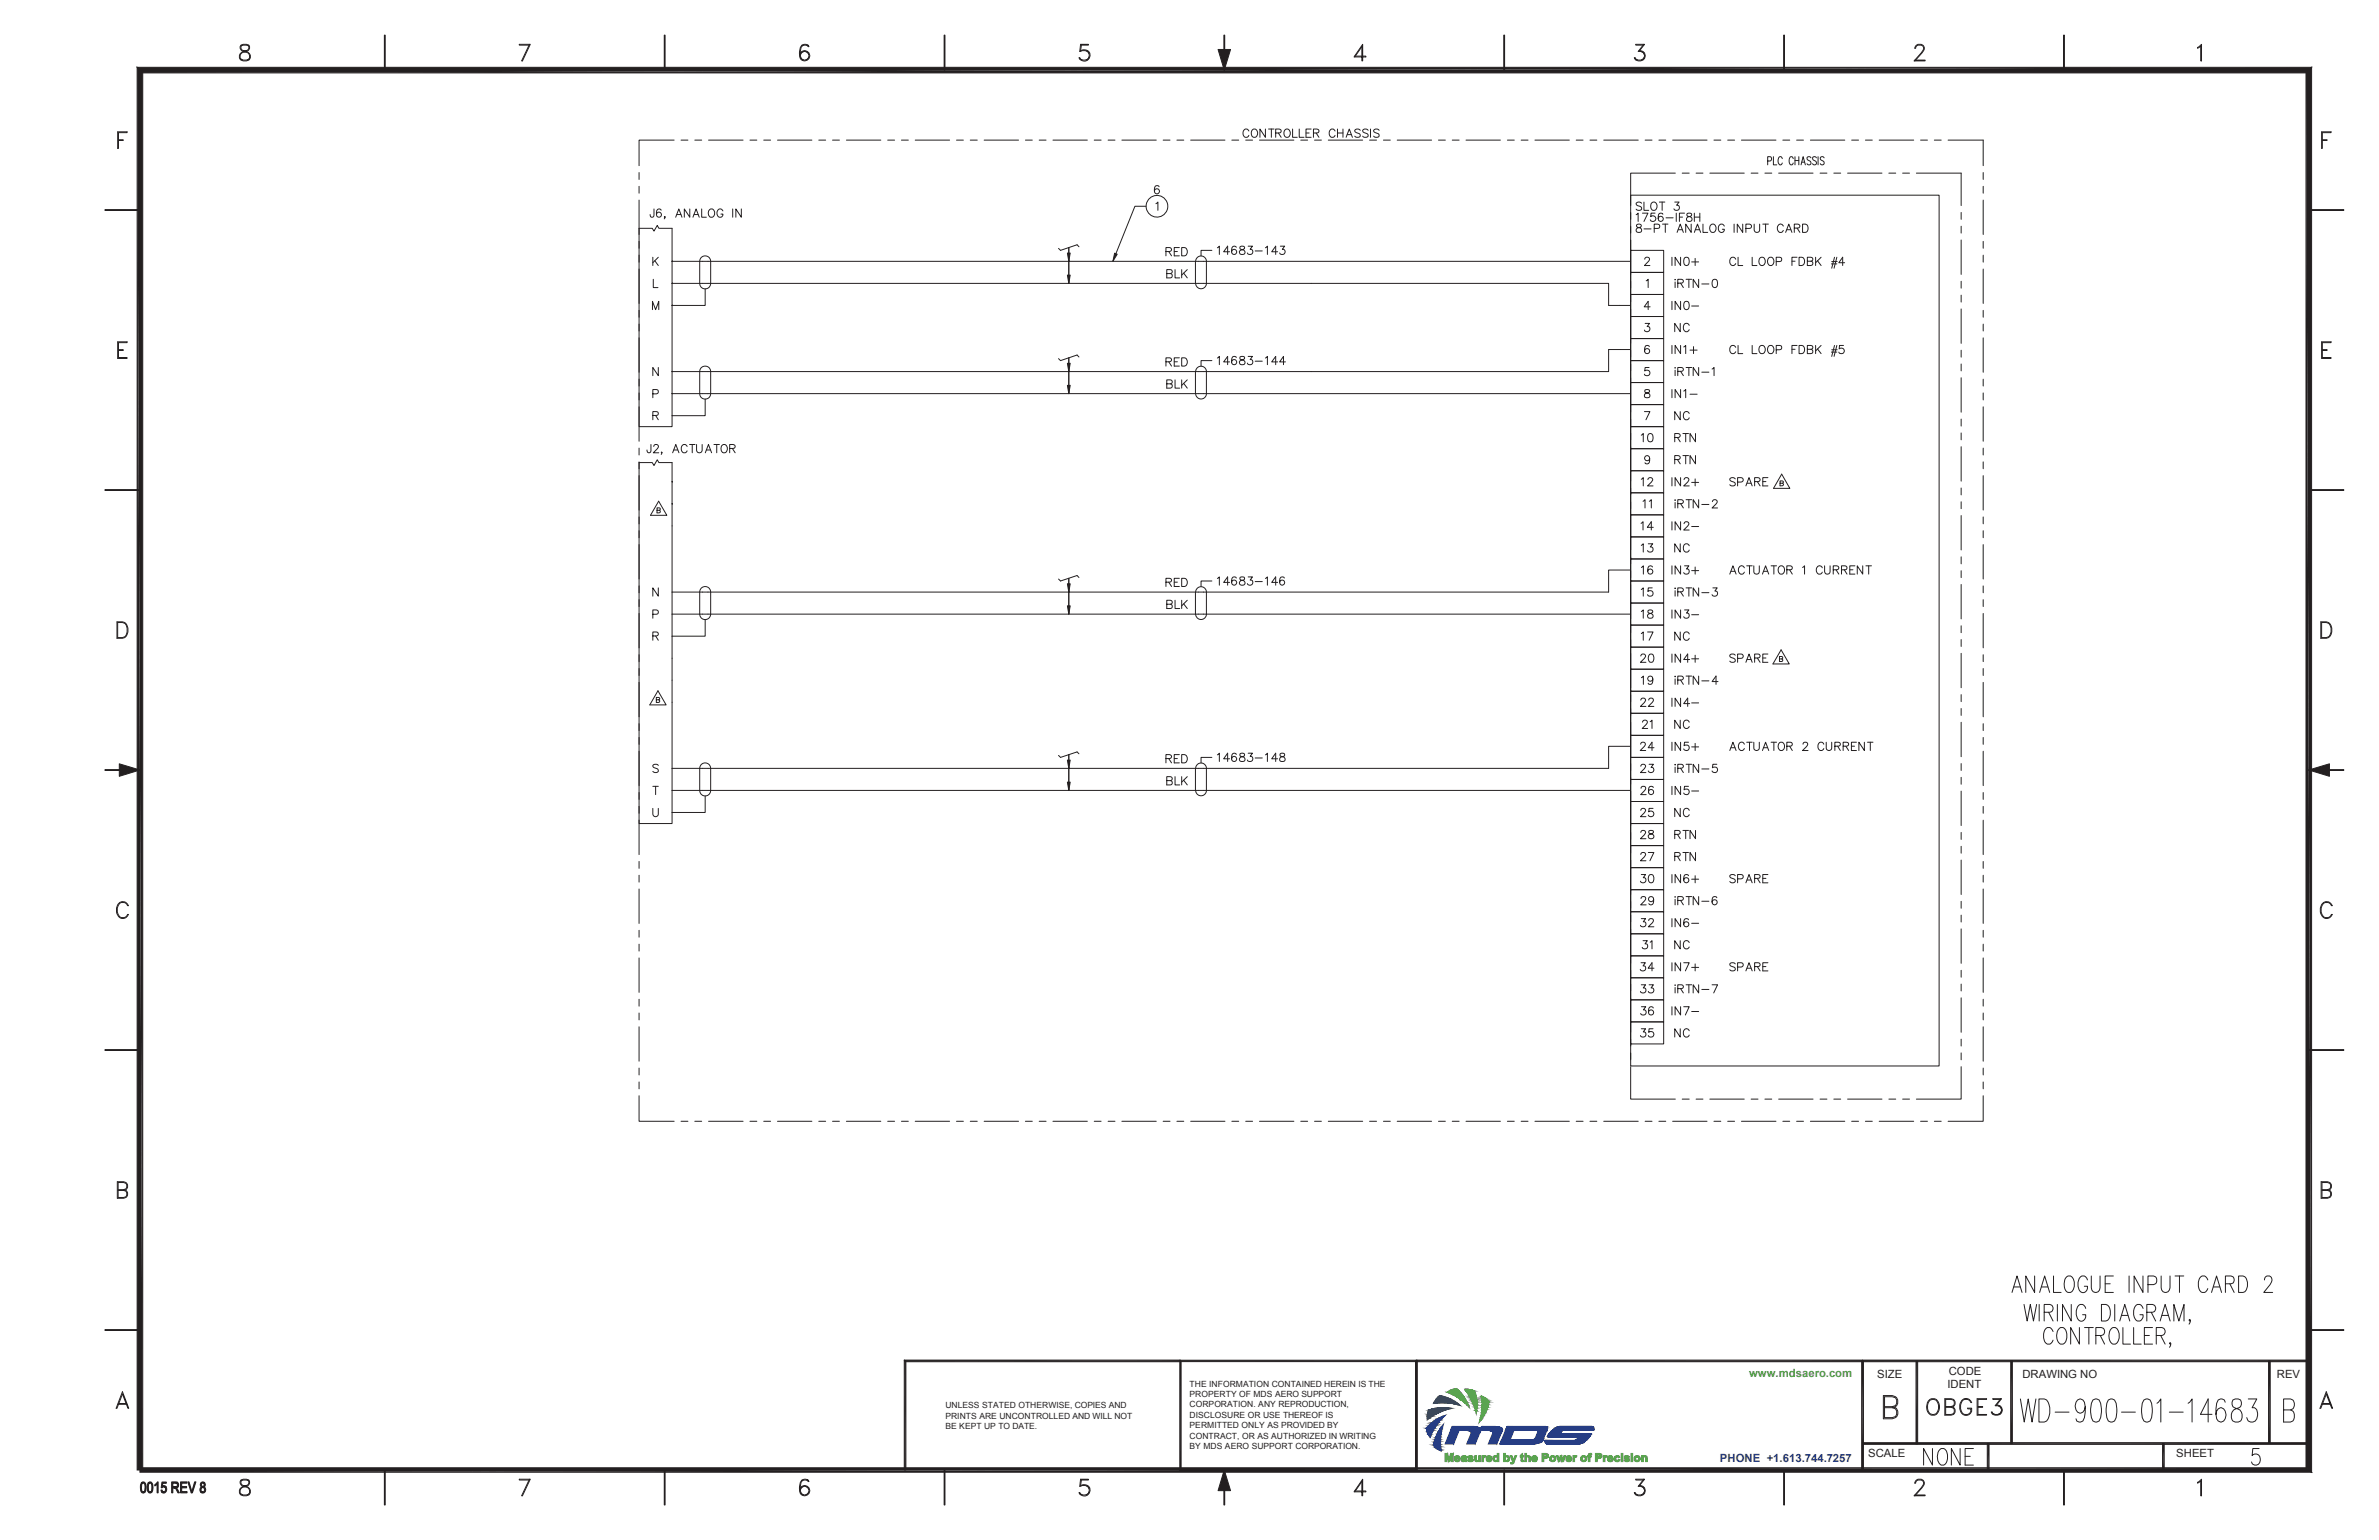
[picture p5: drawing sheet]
<svg xmlns="http://www.w3.org/2000/svg" width="432mm" height="279mm" viewBox="0 0 432 279" stroke-linecap="round" stroke-linejoin="round" font-family="sans-serif">
<defs><g id="words">
<text font-size="2.1" fill="#55a545" x="317.5" y="249.9">www.mdsaero.com</text>
<g font-size="2.1" fill="#231f20">
<text x="340.7" y="250">SIZE</text>
<text x="353.5" y="251.8">IDENT</text>
<text x="353.7" y="249.5">CODE</text>
<text x="367.1" y="250">DRAWING NO</text>
<text x="413.3" y="250">REV</text>
<text x="339.1" y="264.4">SCALE</text>
<text x="395" y="264.4">SHEET</text>
</g>
<text font-size="2.1" fill="#253d87" x="312.2" y="265.2">PHONE +1.613.744.7257</text>
<g font-size="1.5" fill="#231f20">
<text x="215.9" y="251.6">THE INFORMATION CONTAINED HEREIN IS THE</text>
<text x="171.6" y="255.5">UNLESS STATED OTHERWISE, COPIES AND</text>
<text x="171.6" y="257.4">PRINTS ARE UNCONTROLLED AND WILL NOT</text>
<text x="215.9" y="253.5">PROPERTY OF MDS AERO SUPPORT</text>
<text x="215.9" y="255.4">CORPORATION. ANY REPRODUCTION,</text>
<text x="215.9" y="257.2">DISCLOSURE OR USE THEREOF IS</text>
<text x="171.6" y="259.3">BE KEPT UP TO DATE.</text>
<text x="215.9" y="259.1">PERMITTED ONLY AS PROVIDED BY</text>
<text x="215.9" y="261">CONTRACT, OR AS AUTHORIZED IN WRITING</text>
<text x="215.9" y="262.8">BY MDS AERO SUPPORT CORPORATION.</text>
</g>
</g></defs>
<g fill="none" stroke="#253d87" stroke-width=".18">
<path d="M263.3 259.4h9.4M263.4 259.3h9.3M263.4 259.3l9.3 .1h-9.4zM263.4 259.3l9.3 .1zM263.4 259.2h9.3M263.4 259.3h5.4zM263.4 259.3h9.3zM263.4 259.1h5.3M263.4 259.2l5.4 .1h-5.4zM263.4 259.2l5.4 .1zM263.5 259h5.1M263.5 259.1l5.2 .1h-5.3z"/>
<path d="M263.5 259.1h5.1l.1 .1zM263.5 259h4.9M263.5 259l5.1 .1zM263.5 258.9h4.7M263.5 258.9l4.9 .1zM263.6 258.8h4.4M263.6 258.9h4.6zM263.6 258.8h4zM263.6 258.8h4.2zM263.6 258.8l4.4 .1zM268.8 259.3h3.9zM268.8 259.2h3.8"/>
<path d="M268.8 259.2l3.9 .1zM268.8 259.1h3.7M268.8 259.1l3.8 .1h-3.8zM268.8 259.1l3.8 .1zM268.8 259h3.6M268.8 259.1h3.7zM268.9 258.9h3.4M268.9 259l3.5 .1h-3.6zM268.9 259l3.5 .1zM268.9 258.9h3.2M268.9 258.9l3.4 .1zM268.9 258.8h3"/>
<path d="M268.9 258.8l3 .1zM268.9 258.9h3.2zM268.9 258.8h2.6zM268.9 258.8h2.8zM273.3 259.2h7.6M273.4 259.2h7.5M273.4 259.2l7.5 .1zM273.4 259.2h7.5zM273.4 259.1h7.5M273.4 259.1l7.5 .1zM273.4 259h7.5M273.4 259.1h7.5z"/>
<path d="M273.5 259h7.4M273.5 259l7.4 .1zM273.5 258.9h7.3M273.5 259h7.4zM273.5 258.9l7.3 .1zM273.5 258.8h7.2M273.5 258.8l7.3 .1zM273.5 258.8h7.1zM273.5 258.8h7.2zM281.8 259.5l.1-.1 7.4 .1zM281.8 259.4h7.5M281.8 259.5h2z"/>
<path d="M281.8 259.5h2.1zM281.8 259.5h2.1M281.9 259.4h7.4zM281.9 259.4h7.4M281.9 259.4h7.4v.1zM281.9 259.4l.2-.2 7.2 .2zM281.9 259.3h7.4M282.1 259.2h7.2zM282.1 259.2h7.2M282.1 259.2h7.2v.2zM282.2 259.2h7.1zM282.2 259.2h7.1"/>
<path d="M282.2 259.1l7.1 .1zM282.2 259.1h7.1zM282.2 259.1h7.1M282.4 259h6.8M282.4 259.1h6.9zM282.4 259h6.8zM282.4 259l6.8 .1zM282.6 258.9h6.6M282.6 259h6.6zM282.6 258.9h6.6zM282.6 258.9l6.6 .1zM282.7 258.9h6.4z"/>
<path d="M282.7 258.9h6.4M282.7 258.9h6.5zM282.8 258.9h6.3zM282.8 258.8h6.3M282.9 258.8h6.2zM282.9 258.8l6.2 .1zM283 258.8h6zM283 258.8h6.1zM283.1 258.8h5.9zM283.2 258.8h5.8z"/>
</g>
<path d="M281.7 259.5h2z" fill="#253d87"/>
<path d="M263.3 259.5h9.4zM263.3 259.5h9.4M263.3 259.4l9.4 .1h-9.4zM263.3 259.4h9.4v.1zM273.3 259.3l7.5 .2h-7.6zM273.3 259.3h7.6l-.1 .2zM281.7 259.5h2zM281.8 259.5h2zM281.8 259.5h2" fill="none" stroke="#253d87" stroke-width=".18"/>
<path d="M273.2 259.4h7.7" fill="none" stroke="#253d87" stroke-width=".25"/>
<path d="M279.1 259.5h1.7z" fill="#253d87"/>
<path d="M279.1 259.5h1.7z" fill="none" stroke="#253d87" stroke-width=".18"/>
<path d="M279.1 259.5h1.7z" fill="#253d87"/>
<path d="M266.3 259.5h2.5zM266.3 259.5h2.5M270.2 259.5h2.5zM270.2 259.5h2.5M279.1 259.5h1.7z" fill="none" stroke="#253d87" stroke-width=".18"/>
<path d="M279.1 259.5h1.7z" fill="#253d87"/>
<path d="M279.1 259.5h1.7z" fill="none" stroke="#253d87" stroke-width=".18"/>
<path d="M279.1 259.5h1.7z" fill="#253d87"/>
<path d="M279.1 259.5h1.7z" fill="none" stroke="#253d87" stroke-width=".18"/>
<path d="M281.7 259.5h1.9z" fill="#253d87"/>
<path d="M281.7 259.5h1.9z" fill="none" stroke="#253d87" stroke-width=".18"/>
<path d="M281.7 259.5h2z" fill="#253d87"/>
<path d="M281.7 259.5h2z" fill="none" stroke="#253d87" stroke-width=".18"/>
<path d="M279.1 259.5h1.7z" fill="#253d87"/>
<path d="M279.1 259.5h1.7z" fill="none" stroke="#253d87" stroke-width=".18"/>
<path d="M279.1 259.5h1.7z" fill="#253d87"/>
<path d="M266.4 259.5h2.4zM266.4 259.5h2.4M270.3 259.5h2.4zM270.3 259.5h2.4M279.1 259.5h1.7z" fill="none" stroke="#253d87" stroke-width=".18"/>
<path d="M279.1 259.5l1.7 .1z" fill="#253d87"/>
<path d="M279.1 259.5l1.7 .1z" fill="none" stroke="#253d87" stroke-width=".18"/>
<path d="M279.1 259.5l1.7 .1z" fill="#253d87"/>
<path d="M279.1 259.5l1.7 .1z" fill="none" stroke="#253d87" stroke-width=".18"/>
<path d="M281.7 259.5l1.9 .1z" fill="#253d87"/>
<path d="M281.7 259.5l1.9 .1z" fill="none" stroke="#253d87" stroke-width=".18"/>
<path d="M281.7 259.5h1.9z" fill="#253d87"/>
<path d="M281.7 259.5h1.9z" fill="none" stroke="#253d87" stroke-width=".18"/>
<path d="M279.1 259.6h1.6z" fill="#253d87"/>
<path d="M279.1 259.6h1.6z" fill="none" stroke="#253d87" stroke-width=".18"/>
<path d="M279.1 259.6h1.7z" fill="#253d87"/>
<path d="M266.6 259.5l2.1 .1zM266.6 259.5h2.2zM266.6 259.6h2.2M270.5 259.5l2.1 .1zM270.5 259.5h2.2zM270.5 259.6h2.2M279.1 259.6h1.7z" fill="none" stroke="#253d87" stroke-width=".18"/>
<path d="M279.1 259.6h1.6z" fill="#253d87"/>
<path d="M279.1 259.6h1.6z" fill="none" stroke="#253d87" stroke-width=".18"/>
<path d="M279.1 259.6h1.6z" fill="#253d87"/>
<path d="M279.1 259.6h1.6z" fill="none" stroke="#253d87" stroke-width=".18"/>
<path d="M279.2 259.6h1.5z" fill="#253d87"/>
<path d="M279.2 259.6h1.5z" fill="none" stroke="#253d87" stroke-width=".18"/>
<path d="M279.2 259.6h1.5z" fill="#253d87"/>
<path d="M266.7 259.6h2zM266.7 259.6h2M270.6 259.6h2zM270.6 259.6h2M279.2 259.6h1.5z" fill="none" stroke="#253d87" stroke-width=".18"/>
<path d="M279.2 259.6h1.5z" fill="#253d87"/>
<path d="M279.2 259.6h1.5z" fill="none" stroke="#253d87" stroke-width=".18"/>
<path d="M279.2 259.6h1.5z" fill="#253d87"/>
<path d="M279.2 259.6h1.5z" fill="none" stroke="#253d87" stroke-width=".18"/>
<path d="M281.7 259.6l1.8 .1h-1.9z" fill="#253d87"/>
<path d="M281.7 259.6l1.8 .1h-1.9z" fill="none" stroke="#253d87" stroke-width=".18"/>
<path d="M281.7 259.6h1.9z" fill="#253d87"/>
<path d="M281.7 259.6h1.9z" fill="none" stroke="#253d87" stroke-width=".18"/>
<path d="M279.2 259.6l1.5 .1z" fill="#253d87"/>
<path d="M279.2 259.6l1.5 .1z" fill="none" stroke="#253d87" stroke-width=".18"/>
<path d="M279.2 259.6l1.5 .1z" fill="#253d87"/>
<path d="M279.2 259.6l1.5 .1z" fill="none" stroke="#253d87" stroke-width=".18"/>
<path d="M279.2 259.7h1.5z" fill="#253d87"/>
<path d="M279.2 259.7h1.5z" fill="none" stroke="#253d87" stroke-width=".18"/>
<path d="M279.2 259.7h1.5z" fill="#253d87"/>
<path d="M279.2 259.7h1.5z" fill="none" stroke="#253d87" stroke-width=".18"/>
<path d="M270.7 259.6l1.9 .1z" fill="#253d87"/>
<path d="M270.7 259.6l1.9 .1z" fill="none" stroke="#253d87" stroke-width=".18"/>
<path d="M270.7 259.6h1.9z" fill="#253d87"/>
<path d="M270.7 259.6h1.9z" fill="none" stroke="#253d87" stroke-width=".18"/>
<path d="M266.8 259.6l1.9 .1z" fill="#253d87"/>
<path d="M266.8 259.6l1.9 .1z" fill="none" stroke="#253d87" stroke-width=".18"/>
<path d="M266.8 259.6h1.9z" fill="#253d87"/>
<path d="M266.8 259.6h1.9z" fill="none" stroke="#253d87" stroke-width=".18"/>
<path d="M270.8 259.7h1.8z" fill="#253d87"/>
<path d="M270.8 259.7h1.8z" fill="none" stroke="#253d87" stroke-width=".18"/>
<path d="M270.8 259.7h1.8z" fill="#253d87"/>
<path d="M270.8 259.7h1.8z" fill="none" stroke="#253d87" stroke-width=".18"/>
<path d="M266.9 259.7h1.8z" fill="#253d87"/>
<path d="M266.9 259.7h1.8z" fill="none" stroke="#253d87" stroke-width=".18"/>
<path d="M266.9 259.7h1.8z" fill="#253d87"/>
<path d="M266.9 259.7h1.8z" fill="none" stroke="#253d87" stroke-width=".18"/>
<path d="M281.6 259.7h1.8h-1.9z" fill="#253d87"/>
<path d="M281.6 259.7h1.8h-1.9z" fill="none" stroke="#253d87" stroke-width=".18"/>
<path d="M281.6 259.7h1.9z" fill="#253d87"/>
<path d="M281.6 259.7h1.9z" fill="none" stroke="#253d87" stroke-width=".18"/>
<path d="M281.5 259.7l1.9 .1z" fill="#253d87"/>
<path d="M281.5 259.7l1.9 .1z" fill="none" stroke="#253d87" stroke-width=".18"/>
<path d="M281.5 259.7h1.9z" fill="#253d87"/>
<path d="M281.5 259.7h1.9z" fill="none" stroke="#253d87" stroke-width=".18"/>
<path d="M270.9 259.7l1.7 .1z" fill="#253d87"/>
<path d="M270.9 259.7l1.7 .1z" fill="none" stroke="#253d87" stroke-width=".18"/>
<path d="M270.9 259.7h1.7z" fill="#253d87"/>
<path d="M270.9 259.7h1.7z" fill="none" stroke="#253d87" stroke-width=".18"/>
<path d="M267 259.7l1.6 .1z" fill="#253d87"/>
<path d="M267 259.7l1.6 .1z" fill="none" stroke="#253d87" stroke-width=".18"/>
<path d="M267 259.7h1.7z" fill="#253d87"/>
<path d="M267 259.7h1.7z" fill="none" stroke="#253d87" stroke-width=".18"/>
<path d="M270.9 259.8l1.6 .1z" fill="#253d87"/>
<path d="M270.9 259.8l1.6 .1z" fill="none" stroke="#253d87" stroke-width=".18"/>
<path d="M270.9 259.8h1.7z" fill="#253d87"/>
<path d="M270.9 259.8h1.7z" fill="none" stroke="#253d87" stroke-width=".18"/>
<path d="M267 259.8l1.6 .1z" fill="#253d87"/>
<path d="M267 259.8l1.6 .1z" fill="none" stroke="#253d87" stroke-width=".18"/>
<path d="M267 259.8h1.6z" fill="#253d87"/>
<path d="M267 259.8h1.6z" fill="none" stroke="#253d87" stroke-width=".18"/>
<path d="M281.5 259.8l1.8 .1h-1.9z" fill="#253d87"/>
<path d="M281.5 259.8l1.8 .1h-1.9z" fill="none" stroke="#253d87" stroke-width=".18"/>
<path d="M281.5 259.8h1.9l-.1 .1z" fill="#253d87"/>
<path d="M281.5 259.8h1.9l-.1 .1z" fill="none" stroke="#253d87" stroke-width=".18"/>
<path d="M281.4 259.9h1.9z" fill="#253d87"/>
<path d="M281.4 259.9h1.9z" fill="none" stroke="#253d87" stroke-width=".18"/>
<path d="M281.4 259.9h1.9z" fill="#253d87"/>
<path d="M281.4 259.9h1.9z" fill="none" stroke="#253d87" stroke-width=".18"/>
<path d="M281.4 259.9h1.9z" fill="#253d87"/>
<path d="M281.4 259.9h1.9z" fill="none" stroke="#253d87" stroke-width=".18"/>
<path d="M281.4 259.9h1.9z" fill="#253d87"/>
<path d="M281.4 259.9h1.9z" fill="none" stroke="#253d87" stroke-width=".18"/>
<path d="M271 259.9h1.5z" fill="#253d87"/>
<path d="M271 259.9h1.5z" fill="none" stroke="#253d87" stroke-width=".18"/>
<path d="M271 259.9h1.5z" fill="#253d87"/>
<path d="M271 259.9h1.5z" fill="none" stroke="#253d87" stroke-width=".18"/>
<path d="M267 259.9h1.6z" fill="#253d87"/>
<path d="M267 259.9h1.6z" fill="none" stroke="#253d87" stroke-width=".18"/>
<path d="M267 259.9h1.6z" fill="#253d87"/>
<path d="M267 259.9h1.6z" fill="none" stroke="#253d87" stroke-width=".18"/>
<path d="M281.3 259.9h2z" fill="#253d87"/>
<path d="M281.3 259.9h2z" fill="none" stroke="#253d87" stroke-width=".18"/>
<path d="M281.3 259.9h2z" fill="#253d87"/>
<path d="M281.3 259.9h2z" fill="none" stroke="#253d87" stroke-width=".18"/>
<path d="M281.3 259.9l2 .1z" fill="#253d87"/>
<path d="M281.3 259.9l2 .1z" fill="none" stroke="#253d87" stroke-width=".18"/>
<path d="M281.3 259.9l2 .1z" fill="#253d87"/>
<path d="M281.3 259.9l2 .1z" fill="none" stroke="#253d87" stroke-width=".18"/>
<path d="M271 259.9l1.5 .1z" fill="#253d87"/>
<path d="M271 259.9l1.5 .1z" fill="none" stroke="#253d87" stroke-width=".18"/>
<path d="M271 259.9h1.5z" fill="#253d87"/>
<path d="M271 259.9h1.5z" fill="none" stroke="#253d87" stroke-width=".18"/>
<path d="M267 259.9l1.6 .1z" fill="#253d87"/>
<path d="M267 259.9l1.6 .1z" fill="none" stroke="#253d87" stroke-width=".18"/>
<path d="M267 259.9h1.6z" fill="#253d87"/>
<path d="M267 259.9h1.6z" fill="none" stroke="#253d87" stroke-width=".18"/>
<path d="M281.3 260h2z" fill="#253d87"/>
<path d="M281.3 260h2z" fill="none" stroke="#253d87" stroke-width=".18"/>
<path d="M281.3 260h2z" fill="#253d87"/>
<path d="M281.3 260h2z" fill="none" stroke="#253d87" stroke-width=".18"/>
<path d="M281.3 260h2z" fill="#253d87"/>
<path d="M281.3 260h2z" fill="none" stroke="#253d87" stroke-width=".18"/>
<path d="M281.3 260h2z" fill="#253d87"/>
<path d="M281.3 260h2z" fill="none" stroke="#253d87" stroke-width=".18"/>
<path d="M281.3 260h2z" fill="#253d87"/>
<path d="M281.3 260h2z" fill="none" stroke="#253d87" stroke-width=".18"/>
<path d="M281.3 260h2z" fill="#253d87"/>
<g fill="none" stroke="#253d87" stroke-width=".18">
<path d="M281.3 260h2zM280.9 260.5h7.7M280.9 260.5h7.7zM280.9 260.5l7.7 .1zM280.9 260.6h7.7zM280.9 260.6h7.6zM280.9 260.6h7.7M280.9 260.6h7.6M280.9 260.6l7.6 .1zM280.9 260.7h7.6zM280.9 260.7h7.6M281 260.7h7.5z"/>
<path d="M281 260.7h7.5M281.1 260.3l7.5 .2h-7.7zM281.1 260.3h7.7l-.2 .2zM281.1 260.2h7.7zM281.1 260.2l7.7 .1zM281.1 260.2h7.7M281.2 260.1h7.6M281.2 260.2h7.6zM281.2 260.1l7.6 .1zM281.2 260.1h7.6zM281.2 260.1h2.1zM281.2 260.1h2.2z"/>
<path d="M281.2 260.1h7.5zM281.2 260.1h2.1M281.3 260h2M281.3 260l2 .1zM286.3 260.7h2.2zM286.4 260.7h2.1zM286.4 260.7l2 .1zM286.4 260.8h2zM286.4 260.8h2M288.8 260.2l-7.7 .1"/>
</g>
<path d="M280.9 260.4h7.9" fill="none" stroke="#253d87" stroke-width=".25"/>
<path d="M286.4 260.8h2z" fill="#253d87"/>
<path d="M286.4 260.8h2z" fill="none" stroke="#253d87" stroke-width=".18"/>
<path d="M286.4 260.8h2z" fill="#253d87"/>
<path d="M286.4 260.8h2z" fill="none" stroke="#253d87" stroke-width=".18"/>
<path d="M286.4 260.8h2z" fill="#253d87"/>
<path d="M286.4 260.8h2z" fill="none" stroke="#253d87" stroke-width=".18"/>
<path d="M286.4 260.8h2z" fill="#253d87"/>
<path d="M286.4 260.8h2z" fill="none" stroke="#253d87" stroke-width=".18"/>
<path d="M286.4 260.8h2z" fill="#253d87"/>
<path d="M286.4 260.8h2z" fill="none" stroke="#253d87" stroke-width=".18"/>
<path d="M286.4 260.8h2z" fill="#253d87"/>
<path d="M286.4 260.8h2z" fill="none" stroke="#253d87" stroke-width=".18"/>
<path d="M286.4 260.8h2z" fill="#253d87"/>
<path d="M286.4 260.8h2z" fill="none" stroke="#253d87" stroke-width=".18"/>
<path d="M286.4 260.8h2z" fill="#253d87"/>
<path d="M286.4 260.8h2z" fill="none" stroke="#253d87" stroke-width=".18"/>
<path d="M286.4 260.8l2 .1z" fill="#253d87"/>
<path d="M286.4 260.8l2 .1z" fill="none" stroke="#253d87" stroke-width=".18"/>
<path d="M286.4 260.8h2z" fill="#253d87"/>
<path d="M286.4 260.8h2z" fill="none" stroke="#253d87" stroke-width=".18"/>
<path d="M286.4 260.9h1.9z" fill="#253d87"/>
<path d="M286.4 260.9h1.9z" fill="none" stroke="#253d87" stroke-width=".18"/>
<path d="M286.4 260.9h2z" fill="#253d87"/>
<path d="M286.4 260.9h2z" fill="none" stroke="#253d87" stroke-width=".18"/>
<path d="M286.4 260.9h1.9z" fill="#253d87"/>
<path d="M286.4 260.9h1.9z" fill="none" stroke="#253d87" stroke-width=".18"/>
<path d="M286.4 260.9h1.9z" fill="#253d87"/>
<path d="M286.4 260.9h1.9z" fill="none" stroke="#253d87" stroke-width=".18"/>
<path d="M279.2 259.7l1 1.2h-1.6z" fill="#253d87"/>
<path d="M279.2 259.7l1 1.2h-1.6z" fill="none" stroke="#253d87" stroke-width=".18"/>
<path d="M279.2 259.7h1.5l-.5 1.2z" fill="#253d87"/>
<path d="M279.2 259.7h1.5l-.5 1.2z" fill="none" stroke="#253d87" stroke-width=".18"/>
<path d="M278.6 260.9l1.6 .1z" fill="#253d87"/>
<path d="M278.6 260.9l1.6 .1z" fill="none" stroke="#253d87" stroke-width=".18"/>
<path d="M278.6 260.9h1.6z" fill="#253d87"/>
<path d="M278.6 260.9h1.6z" fill="none" stroke="#253d87" stroke-width=".18"/>
<path d="M286.4 260.9l1.8 .1h-1.9z" fill="#253d87"/>
<path d="M286.4 260.9l1.8 .1h-1.9z" fill="none" stroke="#253d87" stroke-width=".18"/>
<path d="M286.4 260.9h1.9l-.1 .1z" fill="#253d87"/>
<path d="M286.4 260.9h1.9l-.1 .1z" fill="none" stroke="#253d87" stroke-width=".18"/>
<path d="M286.3 261h1.9z" fill="#253d87"/>
<path d="M286.3 261h1.9z" fill="none" stroke="#253d87" stroke-width=".18"/>
<path d="M286.3 261h1.9z" fill="#253d87"/>
<path d="M286.3 261h1.9z" fill="none" stroke="#253d87" stroke-width=".18"/>
<path d="M278.6 261l1.5 .1h-1.6z" fill="#253d87"/>
<path d="M278.6 261l1.5 .1h-1.6z" fill="none" stroke="#253d87" stroke-width=".18"/>
<path d="M278.6 261h1.6z" fill="#253d87"/>
<path d="M278.6 261h1.6z" fill="none" stroke="#253d87" stroke-width=".18"/>
<path d="M286.3 261l1.8 .1h-1.9z" fill="#253d87"/>
<path d="M286.3 261l1.8 .1h-1.9z" fill="none" stroke="#253d87" stroke-width=".18"/>
<path d="M286.3 261h1.9z" fill="#253d87"/>
<path d="M286.3 261h1.9z" fill="none" stroke="#253d87" stroke-width=".18"/>
<path d="M278.4 261.1h1.7z" fill="#253d87"/>
<path d="M278.4 261.1h1.7z" fill="none" stroke="#253d87" stroke-width=".18"/>
<path d="M278.5 261.1h1.6z" fill="#253d87"/>
<path d="M278.5 261.1h1.6z" fill="none" stroke="#253d87" stroke-width=".18"/>
<path d="M278.3 261.2h1.8z" fill="#253d87"/>
<path d="M278.3 261.2h1.8z" fill="none" stroke="#253d87" stroke-width=".18"/>
<path d="M278.4 261.1l1.7 .1z" fill="#253d87"/>
<path d="M278.4 261.1l1.7 .1z" fill="none" stroke="#253d87" stroke-width=".18"/>
<path d="M286.2 261.1l1.8 .1h-1.9z" fill="#253d87"/>
<path d="M286.2 261.1l1.8 .1h-1.9z" fill="none" stroke="#253d87" stroke-width=".18"/>
<path d="M286.2 261.1h1.9z" fill="#253d87"/>
<path d="M286.2 261.1h1.9z" fill="none" stroke="#253d87" stroke-width=".18"/>
<path d="M278.2 261.2h1.9z" fill="#253d87"/>
<path d="M278.2 261.2h1.9z" fill="none" stroke="#253d87" stroke-width=".18"/>
<path d="M278.3 261.2h1.8z" fill="#253d87"/>
<path d="M278.3 261.2h1.8z" fill="none" stroke="#253d87" stroke-width=".18"/>
<path d="M286.1 261.2h1.9z" fill="#253d87"/>
<path d="M286.1 261.2h1.9z" fill="none" stroke="#253d87" stroke-width=".18"/>
<path d="M286.1 261.2h1.9z" fill="#253d87"/>
<path d="M278 261.2h2.1zM278 261.2h2.1M286.1 261.2h1.9z" fill="none" stroke="#253d87" stroke-width=".18"/>
<path d="M278.2 261.2h1.9z" fill="#253d87"/>
<path d="M277.9 261.3h2.2zM277.9 261.2h2.2M278 261.2l2.1 .1zM278.2 261.2h1.9z" fill="none" stroke="#253d87" stroke-width=".18"/>
<path d="M273.2 259.5l.9 1.8h-1.6z" fill="#253d87"/>
<path d="M273.2 259.5l.9 1.8h-1.6z" fill="none" stroke="#253d87" stroke-width=".18"/>
<path d="M273.2 259.5h1.6l-.7 1.8z" fill="#253d87"/>
<path d="M273.2 259.5h1.6l-.7 1.8z" fill="none" stroke="#253d87" stroke-width=".18"/>
<path d="M286 261.3h2z" fill="#253d87"/>
<path d="M286 261.3h2z" fill="none" stroke="#253d87" stroke-width=".18"/>
<path d="M286.1 261.2h1.9z" fill="#253d87"/>
<path d="M272.5 261.3h7.6M272.5 261.3h7.6zM285.9 261.3h2zM285.9 261.3h2M286.1 261.2h1.9z" fill="none" stroke="#253d87" stroke-width=".18"/>
<path d="M286 261.3h2z" fill="#253d87"/>
<g fill="none" stroke="#253d87" stroke-width=".18">
<path d="M272.2 262h5.8zM272.2 262h6.1zM272.2 262h6.1M272.3 261.9h6.8M272.3 261.9l6.3 .1zM272.3 261.9h6.5zM272.3 262h6zM272.3 262h6.3zM272.3 261.8h7M272.3 261.9h6.8zM272.3 261.7h7.2M272.3 261.8l6.8 .1z"/>
<path d="M272.3 261.8h7zM272.4 261.7h7.3M272.4 261.7l6.9 .1zM272.4 261.7h7.1zM272.4 261.6h7.5M272.4 261.6l7.1 .1h-7.1zM272.4 261.6h7.3zM272.4 261.5h7.6M272.4 261.5l7.3 .1h-7.3zM272.4 261.5h7.5l-.2 .1zM272.5 261.4h7.6M272.5 261.4l7.4 .1h-7.5z"/>
<path d="M272.5 261.4h7.5l-.1 .1zM272.5 261.3l7.5 .1h-7.5zM272.5 261.3h7.6l-.1 .1zM278.8 261.9l-6.6 .1M280.4 261.3l7.4 .1h-7.4zM280.4 261.3h7.5l-.1 .1zM280.4 261.4l7.3 .1zM280.4 261.4h7.4zM280.4 261.4h7.5M280.4 261.4h7.4M280.4 261.5l7.2 .1h-7.1zM280.4 261.5h7.3l-.1 .1z"/>
<path d="M280.4 261.5h7.3M280.5 261.6h7zM280.5 261.6h7.1zM280.5 261.6l6.9 .1h-6.9zM280.5 261.6h7l-.1 .1zM280.5 261.6h7.1M280.5 261.7h7M280.5 261.7h6.8zM280.5 261.7h6.9zM280.5 261.7h6.9M280.5 261.7l6.7 .1zM280.5 261.8h6.8"/>
<path d="M280.5 261.8l6.6 .1zM280.5 261.8h6.7zM280.5 261.8h6.7M280.6 261.9h6.4zM280.6 261.9h6.5zM280.6 261.9h6.5M280.6 261.9h6.3zM280.6 261.9h6.4M280.6 261.9h6.2zM280.7 261.9l6 .1zM280.7 261.9h6.1zM280.7 262h6.1"/>
<path d="M280.7 262h5.9zM280.7 262h6zM280.7 262h6M280.8 262h5.7zM280.8 262h5.8zM285.8 261.3h2.1zM285.8 261.3h2.1M285.9 261.3h2zM286 261.3h2z"/>
</g>
<path d="M271 260l.7 2h-1.6z" fill="#253d87"/>
<path d="M271 260l.7 2h-1.6z" fill="none" stroke="#253d87" stroke-width=".18"/>
<path d="M271 260h1.5l-.8 2z" fill="#253d87"/>
<path d="M271 260h1.5l-.8 2z" fill="none" stroke="#253d87" stroke-width=".18"/>
<path d="M267 260l.8 2h-1.6z" fill="#253d87"/>
<path d="M267 260l.8 2h-1.6z" fill="none" stroke="#253d87" stroke-width=".18"/>
<path d="M267 260h1.6l-.8 2z" fill="#253d87"/>
<path d="M267 260h1.6l-.8 2z" fill="none" stroke="#253d87" stroke-width=".18"/>
<path d="M263.3 259.5l.5 2.5h-1.5z" fill="#253d87"/>
<path d="M263.3 259.5l.5 2.5h-1.5z" fill="none" stroke="#253d87" stroke-width=".18"/>
<path d="M263.3 259.5h1.5l-1 2.5z" fill="#253d87"/>
<path d="M263.3 259.5h1.5l-1 2.5z" fill="none" stroke="#253d87" stroke-width=".18"/>
<path d="M262 258.4l-.1 .4h-.3z" fill="#253d87"/>
<path d="M262 258.4l-.1 .4h-.3z" fill="none" stroke="#253d87" stroke-width=".18"/>
<path d="M261.6 258.8l.2 .2h-.3z" fill="#253d87"/>
<path d="M261.6 258.8l.2 .2h-.3z" fill="none" stroke="#253d87" stroke-width=".18"/>
<path d="M261.6 258.8h.3l-.1 .2z" fill="#253d87"/>
<path d="M261.6 258.8h.3l-.1 .2z" fill="none" stroke="#253d87" stroke-width=".18"/>
<path d="M261.5 259l.2 .2h-.4z" fill="#253d87"/>
<path d="M261.5 259l.2 .2h-.4z" fill="none" stroke="#253d87" stroke-width=".18"/>
<path d="M261.5 259h.3l-.1 .2z" fill="#253d87"/>
<path d="M261.5 259h.3l-.1 .2z" fill="none" stroke="#253d87" stroke-width=".18"/>
<path d="M261.3 259.2l.4 .4h-.6z" fill="#253d87"/>
<path d="M261.3 259.2l.4 .4h-.6z" fill="none" stroke="#253d87" stroke-width=".18"/>
<path d="M261.3 259.2h.4v.4z" fill="#253d87"/>
<path d="M261.3 259.2h.4v.4z" fill="none" stroke="#253d87" stroke-width=".18"/>
<path d="M261.1 259.6l.5 .1h-.6z" fill="#253d87"/>
<path d="M261.1 259.6l.5 .1h-.6z" fill="none" stroke="#253d87" stroke-width=".18"/>
<path d="M261.1 259.6h.6l-.1 .1z" fill="#253d87"/>
<path d="M261.1 259.6h.6l-.1 .1z" fill="none" stroke="#253d87" stroke-width=".18"/>
<path d="M261 259.7l.6 .5h-.8z" fill="#253d87"/>
<path d="M261 259.7l.6 .5h-.8z" fill="none" stroke="#253d87" stroke-width=".18"/>
<path d="M261 259.7h.6v.5z" fill="#253d87"/>
<path d="M261 259.7h.6v.5z" fill="none" stroke="#253d87" stroke-width=".18"/>
<path d="M260.8 260.2h.8z" fill="#253d87"/>
<path d="M260.8 260.2h.8z" fill="none" stroke="#253d87" stroke-width=".18"/>
<path d="M260.8 260.2h.8z" fill="#253d87"/>
<path d="M260.8 260.2h.8z" fill="none" stroke="#253d87" stroke-width=".18"/>
<path d="M260.8 260.2l.7 .5h-.9z" fill="#253d87"/>
<path d="M260.8 260.2l.7 .5h-.9z" fill="none" stroke="#253d87" stroke-width=".18"/>
<path d="M260.8 260.2h.8l-.1 .5z" fill="#253d87"/>
<path d="M260.8 260.2h.8l-.1 .5z" fill="none" stroke="#253d87" stroke-width=".18"/>
<path d="M260.6 260.7l.9 .1h-1z" fill="#253d87"/>
<path d="M260.6 260.7l.9 .1h-1z" fill="none" stroke="#253d87" stroke-width=".18"/>
<path d="M260.6 260.7h.9v.1z" fill="#253d87"/>
<path d="M260.6 260.7h.9v.1z" fill="none" stroke="#253d87" stroke-width=".18"/>
<path d="M260.5 260.8l1 .4h-1.1z" fill="#253d87"/>
<path d="M260.5 260.8l1 .4h-1.1z" fill="none" stroke="#253d87" stroke-width=".18"/>
<path d="M260.5 260.8h1v.4z" fill="#253d87"/>
<path d="M260.5 260.8h1v.4z" fill="none" stroke="#253d87" stroke-width=".18"/>
<path d="M260.4 261.2l1.1 .3h-1.2z" fill="#253d87"/>
<path d="M260.4 261.2l1.1 .3h-1.2z" fill="none" stroke="#253d87" stroke-width=".18"/>
<path d="M260.4 261.2h1.1v.3z" fill="#253d87"/>
<path d="M260.4 261.2h1.1v.3z" fill="none" stroke="#253d87" stroke-width=".18"/>
<path d="M260.3 261.5l1.2 .2h-1.2z" fill="#253d87"/>
<path d="M260.3 261.5l1.2 .2h-1.2z" fill="none" stroke="#253d87" stroke-width=".18"/>
<path d="M260.3 261.5h1.2v.2z" fill="#253d87"/>
<path d="M260.3 261.5h1.2v.2z" fill="none" stroke="#253d87" stroke-width=".18"/>
<path d="M260.3 261.7l1.2 .4h-1.3z" fill="#253d87"/>
<path d="M260.3 261.7l1.2 .4h-1.3z" fill="none" stroke="#253d87" stroke-width=".18"/>
<path d="M260.3 261.7h1.2v.4z" fill="#253d87"/>
<path d="M260.3 261.7h1.2v.4z" fill="none" stroke="#253d87" stroke-width=".18"/>
<path d="M260.2 262.1l1.3 .1h-1.3z" fill="#253d87"/>
<path d="M260.2 262.1l1.3 .1h-1.3z" fill="none" stroke="#253d87" stroke-width=".18"/>
<path d="M260.2 262.1h1.3v.1z" fill="#253d87"/>
<path d="M260.2 262.1h1.3v.1z" fill="none" stroke="#253d87" stroke-width=".18"/>
<path d="M260.2 262.2l1.3 .3h-1.1z" fill="#253d87"/>
<path d="M260.2 262.2l1.3 .3h-1.1z" fill="none" stroke="#253d87" stroke-width=".18"/>
<path d="M260.2 262.2h1.3v.3z" fill="#253d87"/>
<path d="M260.2 262.2h1.3v.3z" fill="none" stroke="#253d87" stroke-width=".18"/>
<path d="M260.4 262.5l1.1 .2h-.9z" fill="#253d87"/>
<path d="M260.4 262.5l1.1 .2h-.9z" fill="none" stroke="#253d87" stroke-width=".18"/>
<path d="M260.4 262.5h1.1v.2z" fill="#253d87"/>
<path d="M260.4 262.5h1.1v.2z" fill="none" stroke="#253d87" stroke-width=".18"/>
<path d="M260.6 262.7h.9z" fill="#253d87"/>
<path d="M260.6 262.7h.9z" fill="none" stroke="#253d87" stroke-width=".18"/>
<path d="M260.6 262.7h.9z" fill="#253d87"/>
<path d="M260.6 262.7h.9z" fill="none" stroke="#253d87" stroke-width=".18"/>
<path d="M260.7 262.7l.9 .2h-.6z" fill="#253d87"/>
<path d="M260.7 262.7l.9 .2h-.6z" fill="none" stroke="#253d87" stroke-width=".18"/>
<path d="M260.7 262.7h.8l.1 .2z" fill="#253d87"/>
<path d="M260.7 262.7h.8l.1 .2z" fill="none" stroke="#253d87" stroke-width=".18"/>
<path d="M261.3 263.1h.3v.2z" fill="#253d87"/>
<path d="M261.3 263.1h.3v.2z" fill="none" stroke="#253d87" stroke-width=".18"/>
<path d="M261 262.9l.6 .2z" fill="#253d87"/>
<path d="M261 262.9l.6 .2z" fill="none" stroke="#253d87" stroke-width=".18"/>
<path d="M261 262.9h.6v.2z" fill="#253d87"/>
<path d="M261 262.9h.6v.2z" fill="none" stroke="#253d87" stroke-width=".18"/>
<path d="M261.9 257l.4-.2-.2 .2z" fill="#12477a"/>
<path d="M261.9 257l.4-.2-.2 .2z" fill="none" stroke="#12477a" stroke-width=".18"/>
<path d="M261.4 257.2l.5-.2v.2z" fill="#12477a"/>
<path d="M261.4 257.2l.5-.2v.2z" fill="none" stroke="#12477a" stroke-width=".18"/>
<path d="M261.9 257h.2l-.2 .2z" fill="#12477a"/>
<path d="M261.9 257h.2l-.2 .2z" fill="none" stroke="#12477a" stroke-width=".18"/>
<path d="M261.3 257.2h.6z" fill="#12477a"/>
<path d="M261.3 257.2h.6z" fill="none" stroke="#12477a" stroke-width=".18"/>
<path d="M261.4 257.2h.5z" fill="#12477a"/>
<path d="M261.4 257.2h.5z" fill="none" stroke="#12477a" stroke-width=".18"/>
<path d="M260.9 257.4l.4-.2 .4 .2z" fill="#12477a"/>
<path d="M260.9 257.4l.4-.2 .4 .2z" fill="none" stroke="#12477a" stroke-width=".18"/>
<path d="M261.3 257.2h.6l-.2 .2z" fill="#12477a"/>
<path d="M261.3 257.2h.6l-.2 .2z" fill="none" stroke="#12477a" stroke-width=".18"/>
<path d="M260.5 257.6l.4-.2 .6 .2z" fill="#12477a"/>
<path d="M260.5 257.6l.4-.2 .6 .2z" fill="none" stroke="#12477a" stroke-width=".18"/>
<path d="M260.9 257.4h.8l-.2 .2z" fill="#12477a"/>
<path d="M260.9 257.4h.8l-.2 .2z" fill="none" stroke="#12477a" stroke-width=".18"/>
<path d="M260.4 257.7h1z" fill="#12477a"/>
<path d="M260.4 257.7h1z" fill="none" stroke="#12477a" stroke-width=".18"/>
<path d="M260.5 257.6h1z" fill="#12477a"/>
<path d="M260.5 257.6h1z" fill="none" stroke="#12477a" stroke-width=".18"/>
<path d="M260 258l.4-.3 .8 .3z" fill="#12477a"/>
<path d="M260 258l.4-.3 .8 .3z" fill="none" stroke="#12477a" stroke-width=".18"/>
<path d="M260.4 257.7h1l-.2 .3z" fill="#12477a"/>
<path d="M260.4 257.7h1l-.2 .3z" fill="none" stroke="#12477a" stroke-width=".18"/>
<path d="M259.9 258.1l.1-.1 1.1 .1z" fill="#12477a"/>
<path d="M259.9 258.1l.1-.1 1.1 .1z" fill="none" stroke="#12477a" stroke-width=".18"/>
<path d="M260 258h1.2l-.1 .1z" fill="#12477a"/>
<path d="M260 258h1.2l-.1 .1z" fill="none" stroke="#12477a" stroke-width=".18"/>
<path d="M259.6 258.4l.3-.3 1 .3z" fill="#12477a"/>
<path d="M259.6 258.4l.3-.3 1 .3z" fill="none" stroke="#12477a" stroke-width=".18"/>
<path d="M259.9 258.1h1.2l-.2 .3z" fill="#12477a"/>
<path d="M259.9 258.1h1.2l-.2 .3z" fill="none" stroke="#12477a" stroke-width=".18"/>
<path d="M259.6 258.4l1.1 .2h-1.4z" fill="#12477a"/>
<path d="M259.6 258.4l1.1 .2h-1.4z" fill="none" stroke="#12477a" stroke-width=".18"/>
<path d="M259.6 258.4h1.3l-.2 .2z" fill="#12477a"/>
<path d="M259.6 258.4h1.3l-.2 .2z" fill="none" stroke="#12477a" stroke-width=".18"/>
<path d="M259.3 258.6l1.3 .1h-1.4z" fill="#12477a"/>
<path d="M259.3 258.6l1.3 .1h-1.4z" fill="none" stroke="#12477a" stroke-width=".18"/>
<path d="M259.3 258.6h1.4l-.1 .1z" fill="#12477a"/>
<path d="M259.3 258.6h1.4l-.1 .1z" fill="none" stroke="#12477a" stroke-width=".18"/>
<path d="M259.2 258.7l1.2 .4h-1.5z" fill="#12477a"/>
<path d="M259.2 258.7l1.2 .4h-1.5z" fill="none" stroke="#12477a" stroke-width=".18"/>
<path d="M259.2 258.7h1.4l-.2 .4z" fill="#12477a"/>
<path d="M259.2 258.7h1.4l-.2 .4z" fill="none" stroke="#12477a" stroke-width=".18"/>
<path d="M258.9 259.1h1.5z" fill="#12477a"/>
<path d="M258.9 259.1h1.5z" fill="none" stroke="#12477a" stroke-width=".18"/>
<path d="M258.9 259.1h1.5z" fill="#12477a"/>
<path d="M258.9 259.1h1.5z" fill="none" stroke="#12477a" stroke-width=".18"/>
<path d="M258.9 259.1l1.3 .4h-1.2z" fill="#12477a"/>
<path d="M258.9 259.1l1.3 .4h-1.2z" fill="none" stroke="#12477a" stroke-width=".18"/>
<path d="M258.9 259.1h1.5l-.2 .4z" fill="#12477a"/>
<path d="M258.9 259.1h1.5l-.2 .4z" fill="none" stroke="#12477a" stroke-width=".18"/>
<path d="M259 259.5l1.1 .2h-1.1z" fill="#12477a"/>
<path d="M259 259.5l1.1 .2h-1.1z" fill="none" stroke="#12477a" stroke-width=".18"/>
<path d="M259 259.5h1.2l-.1 .2z" fill="#12477a"/>
<path d="M259 259.5h1.2l-.1 .2z" fill="none" stroke="#12477a" stroke-width=".18"/>
<path d="M259 259.7l1 .1h-.9z" fill="#12477a"/>
<path d="M259 259.7l1 .1h-.9z" fill="none" stroke="#12477a" stroke-width=".18"/>
<path d="M259 259.7h1.1l-.1 .1z" fill="#12477a"/>
<path d="M259 259.7h1.1l-.1 .1z" fill="none" stroke="#12477a" stroke-width=".18"/>
<path d="M259.1 259.8l.7 .4h-.6z" fill="#12477a"/>
<path d="M259.1 259.8l.7 .4h-.6z" fill="none" stroke="#12477a" stroke-width=".18"/>
<path d="M259.1 259.8h.9l-.2 .4z" fill="#12477a"/>
<path d="M259.1 259.8h.9l-.2 .4z" fill="none" stroke="#12477a" stroke-width=".18"/>
<path d="M259.2 260.2h.6z" fill="#12477a"/>
<path d="M259.2 260.2h.6z" fill="none" stroke="#12477a" stroke-width=".18"/>
<path d="M259.2 260.2h.6z" fill="#12477a"/>
<path d="M259.2 260.2h.6z" fill="none" stroke="#12477a" stroke-width=".18"/>
<path d="M259.4 260.5h.3l-.1 .3z" fill="#12477a"/>
<path d="M259.4 260.5h.3l-.1 .3z" fill="none" stroke="#12477a" stroke-width=".18"/>
<path d="M259.2 260.2l.5 .3h-.3z" fill="#12477a"/>
<path d="M259.2 260.2l.5 .3h-.3z" fill="none" stroke="#12477a" stroke-width=".18"/>
<path d="M259.2 260.2h.6l-.1 .3z" fill="#12477a"/>
<path d="M259.2 260.2h.6l-.1 .3z" fill="none" stroke="#12477a" stroke-width=".18"/>
<path d="M261.2 253.3l.1-.1 .5 .1z" fill="#2b6d56"/>
<path d="M261.2 253.3l.1-.1 .5 .1z" fill="none" stroke="#2b6d56" stroke-width=".18"/>
<path d="M261 253.4l.2-.1 1.1 .1z" fill="#2b6d56"/>
<path d="M261 253.4l.2-.1 1.1 .1z" fill="none" stroke="#2b6d56" stroke-width=".18"/>
<path d="M261.2 253.3l1.1 .1z" fill="#2b6d56"/>
<path d="M261.2 253.3l1.1 .1z" fill="none" stroke="#2b6d56" stroke-width=".18"/>
<path d="M261 253.4h1.3z" fill="#2b6d56"/>
<path d="M261 253.4h1.3z" fill="none" stroke="#2b6d56" stroke-width=".18"/>
<path d="M261 253.4h1.3z" fill="#2b6d56"/>
<path d="M261 253.4h1.3z" fill="none" stroke="#2b6d56" stroke-width=".18"/>
<path d="M261 253.4l1.8 .2h-1.9z" fill="#2b6d56"/>
<path d="M261 253.4l1.8 .2h-1.9z" fill="none" stroke="#2b6d56" stroke-width=".18"/>
<path d="M261 253.4h1.3l.5 .2z" fill="#2b6d56"/>
<g fill="none" stroke="#2b6d56" stroke-width=".18">
<path d="M260.2 254.4h4.2M260.3 254.3h3.9M260.3 254.4l4.1 .1h-4.2zM260.3 254.4h3.9l.2 .1zM260.3 254.3l3.9 .1zM260.5 254h3.3M260.5 254.1l3.6 .2h-3.8zM260.5 254.1h3.3l.3 .2zM260.6 254l3.2 .1h-3.3zM260.6 254l3.2 .1zM260.6 253.9h3M260.7 253.8h2.6"/>
<path d="M260.7 253.9l2.9 .1h-3zM260.7 253.9h2.6l.3 .1zM260.8 253.7h2.2zM260.8 253.7h2.2M260.8 253.7l2.5 .2h-2.6zM260.8 253.7h2.2l.3 .2zM260.9 253.6l2.1 .1zM261 253.4h1.3l.5 .2z"/>
</g>
<path d="M260.3 254.2h3.8" fill="none" stroke="#2b6d56" stroke-width=".21"/>
<path d="M260.2 254.5h1.2z" fill="#2b6d56"/>
<path d="M260.2 254.5h1.2z" fill="none" stroke="#2b6d56" stroke-width=".18"/>
<path d="M260.2 254.5h1.8z" fill="#2b6d56"/>
<path d="M260.2 254.5h1.8zM262 254.5h2.5zM262 254.5h2.5" fill="none" stroke="#2b6d56" stroke-width=".18"/>
<path d="M260.2 254.5l.6 .1z" fill="#2b6d56"/>
<path d="M260.2 254.5l.6 .1z" fill="none" stroke="#2b6d56" stroke-width=".18"/>
<path d="M260.2 254.5h1.2z" fill="#2b6d56"/>
<path d="M260.2 254.5h1.2z" fill="none" stroke="#2b6d56" stroke-width=".18"/>
<path d="M260.2 254.6h.2z" fill="#2b6d56"/>
<path d="M260.2 254.6h.2z" fill="none" stroke="#2b6d56" stroke-width=".18"/>
<path d="M262.7 254.5l1.8 .1z" fill="#2b6d56"/>
<path d="M262.7 254.5l1.8 .1z" fill="none" stroke="#2b6d56" stroke-width=".18"/>
<path d="M262.7 254.5l1.8 .1z" fill="#2b6d56"/>
<path d="M262.7 254.5l1.8 .1z" fill="none" stroke="#2b6d56" stroke-width=".18"/>
<path d="M260.2 254.6h.2z" fill="#2b6d56"/>
<path d="M260.2 254.6h.2z" fill="none" stroke="#2b6d56" stroke-width=".18"/>
<path d="M260.2 254.6h.6z" fill="#2b6d56"/>
<path d="M260.2 254.6h.6z" fill="none" stroke="#2b6d56" stroke-width=".18"/>
<path d="M263.3 254.6l1.4 .1z" fill="#2b6d56"/>
<path d="M263.3 254.6l1.4 .1z" fill="none" stroke="#2b6d56" stroke-width=".18"/>
<path d="M263.3 254.6l1.4 .1z" fill="#2b6d56"/>
<path d="M263.3 254.6l1.4 .1z" fill="none" stroke="#2b6d56" stroke-width=".18"/>
<path d="M263.8 254.7h.9z" fill="#2b6d56"/>
<path d="M263.8 254.7h.9z" fill="none" stroke="#2b6d56" stroke-width=".18"/>
<path d="M263.8 254.7h.9z" fill="#2b6d56"/>
<path d="M263.8 254.7h.9z" fill="none" stroke="#2b6d56" stroke-width=".18"/>
<path d="M264.5 254.8h.4l.2 .2z" fill="#2b6d56"/>
<path d="M264.5 254.8h.4l.2 .2z" fill="none" stroke="#2b6d56" stroke-width=".18"/>
<path d="M263.9 254.7l1 .1z" fill="#2b6d56"/>
<path d="M263.9 254.7l1 .1z" fill="none" stroke="#2b6d56" stroke-width=".18"/>
<path d="M263.9 254.7h.8l.2 .1z" fill="#2b6d56"/>
<path d="M263.9 254.7h.8l.2 .1z" fill="none" stroke="#2b6d56" stroke-width=".18"/>
<path d="M261.5 255.4h.9z" fill="#1d5968"/>
<path d="M261.5 255.4h.9z" fill="none" stroke="#1d5968" stroke-width=".18"/>
<path d="M261.4 255.4h1z" fill="#1d5968"/>
<path d="M261.4 255.4h1z" fill="none" stroke="#1d5968" stroke-width=".18"/>
<path d="M261.5 255.4h.9z" fill="#1d5968"/>
<path d="M260.9 255.4h2.1zM260.9 255.4h2.1M261.5 255.4h.9z" fill="none" stroke="#1d5968" stroke-width=".18"/>
<path d="M261.4 255.4h1.6z" fill="#1d5968"/>
<g fill="none" stroke="#1d5968" stroke-width=".18">
<path d="M259.2 256.1h2.5M259.2 256.1l2.3 .1h-2.3zM259.2 256.1h2.5l-.2 .1zM259.3 255.8h3.1M259.3 255.9l2.4 .2h-2.5zM259.3 255.9h3l-.6 .2zM259.3 255.8l3 .1zM259.3 255.8h3.1zM259.3 255.8l.5-.1 2.6 .1zM259.3 255.7h3.6M259.8 255.7h3.1zM259.8 255.7h3.1"/>
<path d="M259.8 255.7h3.1l-.5 .1zM259.8 255.7l.5-.2 2.6 .2zM259.8 255.6h3.6M260.3 255.5h3.1zM260.3 255.5h3.1l-.5 .2zM260.4 255.5h3.1zM260.8 255.5h2.2zM260.8 255.4h2.2M260.8 255.5h2.7zM260.9 255.4l2.1 .1zM261.4 255.4h1.6zM263.5 255.5h-3.2"/>
</g>
<path d="M259.2 256h3.1" fill="none" stroke="#1d5968" stroke-width=".21"/>
<path d="M259.2 256.2l1.9 .1h-2z" fill="#1d5968"/>
<path d="M259.2 256.2l1.9 .1h-2zM259.2 256.2h2.3l-.4 .1zM259.2 256.3h2.3" fill="none" stroke="#1d5968" stroke-width=".18"/>
<path d="M259.1 256.3l1.6 .2h-1.6z" fill="#1d5968"/>
<path d="M259.1 256.3l1.6 .2h-1.6z" fill="none" stroke="#1d5968" stroke-width=".18"/>
<path d="M259.1 256.3h2l-.4 .2z" fill="#1d5968"/>
<path d="M259.1 256.3h2l-.4 .2z" fill="none" stroke="#1d5968" stroke-width=".18"/>
<path d="M259.1 256.5l1.5 .1z" fill="#1d5968"/>
<path d="M259.1 256.5l1.5 .1z" fill="none" stroke="#1d5968" stroke-width=".18"/>
<path d="M259.1 256.5h1.6z" fill="#1d5968"/>
<path d="M259.1 256.5h1.6z" fill="none" stroke="#1d5968" stroke-width=".18"/>
<path d="M259.1 256.6l1 .3h-1z" fill="#1d5968"/>
<path d="M259.1 256.6l1 .3h-1z" fill="none" stroke="#1d5968" stroke-width=".18"/>
<path d="M259.1 256.6h1.5l-.5 .3z" fill="#1d5968"/>
<path d="M259.1 256.6h1.5l-.5 .3z" fill="none" stroke="#1d5968" stroke-width=".18"/>
<path d="M259.1 256.9h1z" fill="#1d5968"/>
<path d="M259.1 256.9h1z" fill="none" stroke="#1d5968" stroke-width=".18"/>
<path d="M259.1 256.9h1z" fill="#1d5968"/>
<path d="M259.1 256.9h1z" fill="none" stroke="#1d5968" stroke-width=".18"/>
<path d="M259 256.9l.5 .4h-.5z" fill="#1d5968"/>
<path d="M259 256.9l.5 .4h-.5z" fill="none" stroke="#1d5968" stroke-width=".18"/>
<path d="M259 256.9h1.1l-.6 .4z" fill="#1d5968"/>
<path d="M259 256.9h1.1l-.6 .4z" fill="none" stroke="#1d5968" stroke-width=".18"/>
<path d="M259 257.3h.5l-.5 .3z" fill="#1d5968"/>
<path d="M259 257.3h.5l-.5 .3z" fill="none" stroke="#1d5968" stroke-width=".18"/>
<path d="M259 257.3h.5z" fill="#1d5968"/>
<path d="M259 257.3h.5z" fill="none" stroke="#1d5968" stroke-width=".18"/>
<path d="M259 257.3h.5z" fill="#1d5968"/>
<path d="M259 257.3h.5z" fill="none" stroke="#1d5968" stroke-width=".18"/>
<path d="M264 252h.5z" fill="#387f42"/>
<path d="M264 252h.5z" fill="none" stroke="#387f42" stroke-width=".18"/>
<path d="M263.7 252.1l.3-.1 .6 .1z" fill="#387f42"/>
<path d="M263.7 252.1l.3-.1 .6 .1z" fill="none" stroke="#387f42" stroke-width=".18"/>
<path d="M264 252l.6 .1z" fill="#387f42"/>
<path d="M264 252l.6 .1z" fill="none" stroke="#387f42" stroke-width=".18"/>
<path d="M263.3 252.2l.4-.1 1 .1z" fill="#387f42"/>
<path d="M263.3 252.2l.4-.1 1 .1z" fill="none" stroke="#387f42" stroke-width=".18"/>
<path d="M263.7 252.1h.9l.1 .1z" fill="#387f42"/>
<path d="M263.7 252.1h.9l.1 .1z" fill="none" stroke="#387f42" stroke-width=".18"/>
<path d="M263.3 252.3h1.5z" fill="#387f42"/>
<path d="M263.3 252.3h1.5z" fill="none" stroke="#387f42" stroke-width=".18"/>
<path d="M263.3 252.2l1.5 .1z" fill="#387f42"/>
<path d="M263.3 252.2l1.5 .1z" fill="none" stroke="#387f42" stroke-width=".18"/>
<path d="M263 252.4l.3-.1 1.6 .1z" fill="#387f42"/>
<path d="M263 252.4l.3-.1 1.6 .1z" fill="none" stroke="#387f42" stroke-width=".18"/>
<path d="M263.3 252.3h1.5l.1 .1z" fill="#387f42"/>
<path d="M262.7 252.6h2.4zM262.7 252.6h2.4M262.7 252.6l.3-.2 2.1 .2zM262.8 252.6l2.5 .2h-2.1zM262.8 252.6h2.3l.2 .2zM263 252.4h1.9l.2 .2zM263.2 252.8l2.3 .2h-1.8zM263.2 252.8h2.1l.2 .2zM263.3 252.3h1.5l.1 .1z" fill="none" stroke="#387f42" stroke-width=".18"/>
<path d="M262.7 252.5h2.4M262.8 252.7h2.5" fill="none" stroke="#387f42" stroke-width=".19"/>
<path d="M263.2 252.9h2.3" fill="none" stroke="#387f42" stroke-width=".21"/>
<path d="M263.7 253l1.8 .1z" fill="#387f42"/>
<path d="M263.7 253l1.8 .1z" fill="none" stroke="#387f42" stroke-width=".18"/>
<path d="M263.7 253l1.8 .1z" fill="#387f42"/>
<path d="M263.7 253l1.8 .1z" fill="none" stroke="#387f42" stroke-width=".18"/>
<path d="M263.8 253.1l1.9 .3h-1.3z" fill="#387f42"/>
<path d="M263.8 253.1l1.9 .3h-1.3z" fill="none" stroke="#387f42" stroke-width=".18"/>
<path d="M263.8 253.1h1.7l.2 .3z" fill="#387f42"/>
<path d="M263.8 253.1h1.7l.2 .3z" fill="none" stroke="#387f42" stroke-width=".18"/>
<path d="M264.4 253.4l1.4 .1z" fill="#387f42"/>
<path d="M264.4 253.4l1.4 .1z" fill="none" stroke="#387f42" stroke-width=".18"/>
<path d="M264.4 253.4l1.4 .1z" fill="#387f42"/>
<path d="M264.4 253.4l1.4 .1z" fill="none" stroke="#387f42" stroke-width=".18"/>
<path d="M264.5 253.5l1.4 .2h-1z" fill="#387f42"/>
<path d="M264.5 253.5l1.4 .2h-1z" fill="none" stroke="#387f42" stroke-width=".18"/>
<path d="M264.5 253.5h1.3l.1 .2z" fill="#387f42"/>
<path d="M264.5 253.5h1.3l.1 .2z" fill="none" stroke="#387f42" stroke-width=".18"/>
<path d="M264.9 253.7l1.1 .2h-.9z" fill="#387f42"/>
<path d="M264.9 253.7l1.1 .2h-.9z" fill="none" stroke="#387f42" stroke-width=".18"/>
<path d="M264.9 253.7h1l.1 .2z" fill="#387f42"/>
<path d="M264.9 253.7h1l.1 .2z" fill="none" stroke="#387f42" stroke-width=".18"/>
<path d="M265.1 253.9l1 .2h-.7z" fill="#387f42"/>
<path d="M265.1 253.9l1 .2h-.7z" fill="none" stroke="#387f42" stroke-width=".18"/>
<path d="M265.1 253.9h.9l.1 .2z" fill="#387f42"/>
<path d="M265.1 253.9h.9l.1 .2z" fill="none" stroke="#387f42" stroke-width=".18"/>
<path d="M265.4 254.1l.9 .3h-.6z" fill="#387f42"/>
<path d="M265.4 254.1l.9 .3h-.6z" fill="none" stroke="#387f42" stroke-width=".18"/>
<path d="M265.4 254.1h.7l.2 .3z" fill="#387f42"/>
<path d="M265.4 254.1h.7l.2 .3z" fill="none" stroke="#387f42" stroke-width=".18"/>
<path d="M265.7 254.4l.7 .1z" fill="#387f42"/>
<path d="M265.7 254.4l.7 .1z" fill="none" stroke="#387f42" stroke-width=".18"/>
<path d="M265.7 254.4h.6l.1 .1z" fill="#387f42"/>
<path d="M265.7 254.4h.6l.1 .1z" fill="none" stroke="#387f42" stroke-width=".18"/>
<path d="M265.8 254.5l.7 .4h-.3z" fill="#387f42"/>
<path d="M265.8 254.5l.7 .4h-.3z" fill="none" stroke="#387f42" stroke-width=".18"/>
<path d="M265.8 254.5h.6l.1 .4z" fill="#387f42"/>
<path d="M265.8 254.5h.6l.1 .4z" fill="none" stroke="#387f42" stroke-width=".18"/>
<path d="M266.3 254.9h.3l.1 .5z" fill="#387f42"/>
<path d="M266.3 254.9h.3l.1 .5z" fill="none" stroke="#387f42" stroke-width=".18"/>
<path d="M266.2 254.9h.4z" fill="#387f42"/>
<path d="M266.2 254.9h.4z" fill="none" stroke="#387f42" stroke-width=".18"/>
<path d="M266.2 254.9h.4z" fill="#387f42"/>
<path d="M266.2 254.9h.4z" fill="none" stroke="#387f42" stroke-width=".18"/>
<path d="M265.9 252.1h.6z" fill="#459343"/>
<path d="M265.9 252.1h.6z" fill="none" stroke="#459343" stroke-width=".18"/>
<path d="M265.9 252.1h.7z" fill="#459343"/>
<path d="M265.9 252.1h.7z" fill="none" stroke="#459343" stroke-width=".18"/>
<path d="M265.9 252.1h.7z" fill="#459343"/>
<path d="M265.9 252.1h.7z" fill="none" stroke="#459343" stroke-width=".18"/>
<path d="M265.9 252.1h1.1z" fill="#459343"/>
<path d="M265.9 252.1h1.1z" fill="none" stroke="#459343" stroke-width=".18"/>
<path d="M265.9 252.1h1.1z" fill="#459343"/>
<path d="M265.9 252.1h1.1z" fill="none" stroke="#459343" stroke-width=".18"/>
<path d="M265.9 252.1l1.4 .1z" fill="#459343"/>
<path d="M265.9 252.1l1.4 .1z" fill="none" stroke="#459343" stroke-width=".18"/>
<path d="M265.9 252.1l1.4 .1z" fill="#459343"/>
<path d="M265.9 252.1l1.4 .1z" fill="none" stroke="#459343" stroke-width=".18"/>
<path d="M265.9 252.2l1.8 .1h-1.7z" fill="#459343"/>
<path d="M265.9 252.2l1.8 .1h-1.7z" fill="none" stroke="#459343" stroke-width=".18"/>
<path d="M265.9 252.2l1.8 .1z" fill="#459343"/>
<path d="M265.9 252.2l1.8 .1z" fill="none" stroke="#459343" stroke-width=".18"/>
<path d="M266 252.3l1.7 .3h-1.5z" fill="#459343"/>
<path d="M266 252.3l1.7 .3h-1.5z" fill="none" stroke="#459343" stroke-width=".18"/>
<path d="M266 252.3h1.7v.3z" fill="#459343"/>
<path d="M266 252.3h1.7v.3z" fill="none" stroke="#459343" stroke-width=".18"/>
<path d="M266.2 252.6l1.6 .2h-1.4z" fill="#459343"/>
<path d="M266.2 252.6l1.6 .2h-1.4z" fill="none" stroke="#459343" stroke-width=".18"/>
<path d="M266.2 252.6h1.5l.1 .2z" fill="#459343"/>
<path d="M266.2 252.6h1.5l.1 .2z" fill="none" stroke="#459343" stroke-width=".18"/>
<path d="M266.4 252.8l1.5 .3h-1.3z" fill="#459343"/>
<path d="M266.4 252.8l1.5 .3h-1.3z" fill="none" stroke="#459343" stroke-width=".18"/>
<path d="M266.4 252.8h1.4l.1 .3z" fill="#459343"/>
<path d="M266.4 252.8h1.4l.1 .3z" fill="none" stroke="#459343" stroke-width=".18"/>
<path d="M266.6 253.1l1.3 .2h-1.2z" fill="#459343"/>
<path d="M266.6 253.1l1.3 .2h-1.2z" fill="none" stroke="#459343" stroke-width=".18"/>
<path d="M266.6 253.1h1.3v.2z" fill="#459343"/>
<path d="M266.6 253.1h1.3v.2z" fill="none" stroke="#459343" stroke-width=".18"/>
<path d="M266.7 253.3l1.3 .3h-1.1z" fill="#459343"/>
<path d="M266.7 253.3l1.3 .3h-1.1z" fill="none" stroke="#459343" stroke-width=".18"/>
<path d="M266.7 253.3h1.2l.1 .3z" fill="#459343"/>
<path d="M266.7 253.3h1.2l.1 .3z" fill="none" stroke="#459343" stroke-width=".18"/>
<path d="M266.9 253.6l1.1 .3h-1z" fill="#459343"/>
<path d="M266.9 253.6l1.1 .3h-1z" fill="none" stroke="#459343" stroke-width=".18"/>
<path d="M266.9 253.6h1.1v.3z" fill="#459343"/>
<path d="M266.9 253.6h1.1v.3z" fill="none" stroke="#459343" stroke-width=".18"/>
<path d="M267 253.9l1.1 .3h-.9z" fill="#459343"/>
<path d="M267 253.9l1.1 .3h-.9z" fill="none" stroke="#459343" stroke-width=".18"/>
<path d="M267 253.9h1l.1 .3z" fill="#459343"/>
<path d="M267 253.9h1l.1 .3z" fill="none" stroke="#459343" stroke-width=".18"/>
<path d="M267.2 254.2l.9 .2h-.8z" fill="#459343"/>
<path d="M267.2 254.2l.9 .2h-.8z" fill="none" stroke="#459343" stroke-width=".18"/>
<path d="M267.2 254.2h.9v.2z" fill="#459343"/>
<path d="M267.2 254.2h.9v.2z" fill="none" stroke="#459343" stroke-width=".18"/>
<path d="M267.3 254.4l.8 .3h-.7z" fill="#459343"/>
<path d="M267.3 254.4l.8 .3h-.7z" fill="none" stroke="#459343" stroke-width=".18"/>
<path d="M267.3 254.4h.8v.3z" fill="#459343"/>
<path d="M267.3 254.4h.8v.3z" fill="none" stroke="#459343" stroke-width=".18"/>
<path d="M267.4 254.7l.7 .2h-.6z" fill="#459343"/>
<path d="M267.4 254.7l.7 .2h-.6z" fill="none" stroke="#459343" stroke-width=".18"/>
<path d="M267.4 254.7h.7v.2z" fill="#459343"/>
<path d="M267.4 254.7h.7v.2z" fill="none" stroke="#459343" stroke-width=".18"/>
<path d="M267.5 254.9l.6 .4h-.5z" fill="#459343"/>
<path d="M267.5 254.9l.6 .4h-.5z" fill="none" stroke="#459343" stroke-width=".18"/>
<path d="M267.5 254.9h.6v.4z" fill="#459343"/>
<path d="M267.5 254.9h.6v.4z" fill="none" stroke="#459343" stroke-width=".18"/>
<path d="M267.6 255.3l.5 .2h-.4z" fill="#459343"/>
<path d="M267.6 255.3l.5 .2h-.4z" fill="none" stroke="#459343" stroke-width=".18"/>
<path d="M267.6 255.3h.5v.2z" fill="#459343"/>
<path d="M267.6 255.3h.5v.2z" fill="none" stroke="#459343" stroke-width=".18"/>
<path d="M267.7 255.5l.4 .4h-.3z" fill="#459343"/>
<path d="M267.7 255.5l.4 .4h-.3z" fill="none" stroke="#459343" stroke-width=".18"/>
<path d="M267.7 255.5h.4v.4z" fill="#459343"/>
<path d="M267.7 255.5h.4v.4z" fill="none" stroke="#459343" stroke-width=".18"/>
<path d="M267.8 256h.2l-.1 .5z" fill="#459343"/>
<path d="M267.8 256h.2l-.1 .5z" fill="none" stroke="#459343" stroke-width=".18"/>
<path d="M267.8 255.9l.2 .1z" fill="#459343"/>
<path d="M267.8 255.9l.2 .1z" fill="none" stroke="#459343" stroke-width=".18"/>
<path d="M267.8 255.9h.3z" fill="#459343"/>
<path d="M267.8 255.9h.3z" fill="none" stroke="#459343" stroke-width=".18"/>
<path d="M268.9 253.2l.3 .2h-.3z" fill="#55a545"/>
<path d="M268.9 253.2l.3 .2h-.3z" fill="none" stroke="#55a545" stroke-width=".18"/>
<path d="M268.9 253.4l.6 .2h-.6z" fill="#55a545"/>
<path d="M268.9 253.4l.6 .2h-.6z" fill="none" stroke="#55a545" stroke-width=".18"/>
<path d="M268.9 253.4h.3l.3 .2z" fill="#55a545"/>
<path d="M268.9 253.4h.3l.3 .2z" fill="none" stroke="#55a545" stroke-width=".18"/>
<path d="M268.9 253.6l.9 .2h-.9z" fill="#55a545"/>
<path d="M268.9 253.6l.9 .2h-.9z" fill="none" stroke="#55a545" stroke-width=".18"/>
<path d="M268.9 253.6h.6l.3 .2z" fill="#55a545"/>
<path d="M268.9 253.6h.6l.3 .2z" fill="none" stroke="#55a545" stroke-width=".18"/>
<path d="M268.9 253.8h.9z" fill="#55a545"/>
<path d="M268.9 253.8h.9z" fill="none" stroke="#55a545" stroke-width=".18"/>
<path d="M268.9 253.8h.9z" fill="#55a545"/>
<path d="M268.9 253.8h.9z" fill="none" stroke="#55a545" stroke-width=".18"/>
<path d="M268.9 253.8l1.1 .3h-1.1z" fill="#55a545"/>
<path d="M268.9 253.8l1.1 .3h-1.1z" fill="none" stroke="#55a545" stroke-width=".18"/>
<path d="M268.9 253.8h.9l.2 .3z" fill="#55a545"/>
<path d="M268.9 253.8h.9l.2 .3z" fill="none" stroke="#55a545" stroke-width=".18"/>
<path d="M268.9 254.1l1.4 .2h-1.3z" fill="#55a545"/>
<path d="M268.9 254.1l1.4 .2h-1.3z" fill="none" stroke="#55a545" stroke-width=".18"/>
<path d="M268.9 254.1h1.1l.3 .2z" fill="#55a545"/>
<path d="M268.9 254.1h1.1l.3 .2z" fill="none" stroke="#55a545" stroke-width=".18"/>
<path d="M269 254.3l1.3 .1h-1.3z" fill="#55a545"/>
<path d="M269 254.3l1.3 .1h-1.3z" fill="none" stroke="#55a545" stroke-width=".18"/>
<path d="M269 254.3h1.3v.1z" fill="#55a545"/>
<path d="M269 254.3h1.3v.1z" fill="none" stroke="#55a545" stroke-width=".18"/>
<path d="M269 254.4l1.2 .4h-1.2z" fill="#55a545"/>
<path d="M269 254.4l1.2 .4h-1.2z" fill="none" stroke="#55a545" stroke-width=".18"/>
<path d="M269 254.4h1.3l-.1 .4z" fill="#55a545"/>
<path d="M269 254.4h1.3l-.1 .4z" fill="none" stroke="#55a545" stroke-width=".18"/>
<path d="M269 254.8l1.1 .3h-1.1z" fill="#55a545"/>
<path d="M269 254.8l1.1 .3h-1.1z" fill="none" stroke="#55a545" stroke-width=".18"/>
<path d="M269 254.8h1.2l-.1 .3z" fill="#55a545"/>
<path d="M269 254.8h1.2l-.1 .3z" fill="none" stroke="#55a545" stroke-width=".18"/>
<path d="M269 255.1l1 .3h-1z" fill="#55a545"/>
<path d="M269 255.1l1 .3h-1z" fill="none" stroke="#55a545" stroke-width=".18"/>
<path d="M269 255.1h1.1l-.1 .3z" fill="#55a545"/>
<path d="M269 255.1h1.1l-.1 .3z" fill="none" stroke="#55a545" stroke-width=".18"/>
<path d="M269 255.4l.9 .3h-.9z" fill="#55a545"/>
<path d="M269 255.4l.9 .3h-.9z" fill="none" stroke="#55a545" stroke-width=".18"/>
<path d="M269 255.4h1l-.1 .3z" fill="#55a545"/>
<path d="M269 255.4h1l-.1 .3z" fill="none" stroke="#55a545" stroke-width=".18"/>
<path d="M269 255.7l.9 .2h-1z" fill="#55a545"/>
<path d="M269 255.7l.9 .2h-1z" fill="none" stroke="#55a545" stroke-width=".18"/>
<path d="M269 255.7h.9v.2z" fill="#55a545"/>
<path d="M269 255.7h.9v.2z" fill="none" stroke="#55a545" stroke-width=".18"/>
<path d="M268.9 255.9l.8 .4h-.8z" fill="#55a545"/>
<path d="M268.9 255.9l.8 .4h-.8z" fill="none" stroke="#55a545" stroke-width=".18"/>
<path d="M268.9 255.9h1l-.2 .4z" fill="#55a545"/>
<path d="M268.9 255.9h1l-.2 .4z" fill="none" stroke="#55a545" stroke-width=".18"/>
<path d="M268.9 256.3h.7z" fill="#55a545"/>
<path d="M268.9 256.3h.7z" fill="none" stroke="#55a545" stroke-width=".18"/>
<path d="M268.9 256.3h.8z" fill="#55a545"/>
<path d="M268.9 256.3h.8z" fill="none" stroke="#55a545" stroke-width=".18"/>
<path d="M268.9 256.3l.5 .5h-.6z" fill="#55a545"/>
<path d="M268.9 256.3l.5 .5h-.6z" fill="none" stroke="#55a545" stroke-width=".18"/>
<path d="M268.9 256.3h.7l-.2 .5z" fill="#55a545"/>
<path d="M268.9 256.3h.7l-.2 .5z" fill="none" stroke="#55a545" stroke-width=".18"/>
<path d="M268.8 256.8l.5 .1z" fill="#55a545"/>
<path d="M268.8 256.8l.5 .1z" fill="none" stroke="#55a545" stroke-width=".18"/>
<path d="M268.8 256.8h.6z" fill="#55a545"/>
<path d="M268.8 256.8h.6z" fill="none" stroke="#55a545" stroke-width=".18"/>
<path d="M268.8 256.9l.3 .4h-.4z" fill="#55a545"/>
<path d="M268.8 256.9l.3 .4h-.4z" fill="none" stroke="#55a545" stroke-width=".18"/>
<path d="M268.8 256.9h.5l-.2 .4z" fill="#55a545"/>
<path d="M268.8 256.9h.5l-.2 .4z" fill="none" stroke="#55a545" stroke-width=".18"/>
<path d="M268.7 257.3l.2 .2h-.3z" fill="#55a545"/>
<path d="M268.7 257.3l.2 .2h-.3z" fill="none" stroke="#55a545" stroke-width=".18"/>
<path d="M268.7 257.3h.4l-.2 .2z" fill="#55a545"/>
<path d="M268.7 257.3h.4l-.2 .2z" fill="none" stroke="#55a545" stroke-width=".18"/>
<path d="M268.6 257.7h.2l-.3 .4z" fill="#55a545"/>
<path d="M268.6 257.7h.2l-.3 .4z" fill="none" stroke="#55a545" stroke-width=".18"/>
<path d="M268.6 257.5l.2 .2h-.2z" fill="#55a545"/>
<path d="M268.6 257.5l.2 .2h-.2z" fill="none" stroke="#55a545" stroke-width=".18"/>
<g fill="#55a545">
<path d="M268.6 257.5h.3l-.1 .2z"/>
<path d="M263.3 263.7h.5l-.3 .3-.3 1.2h-.3z" fill-rule="evenodd"/>
</g>
<path d="M263.3 263.7h.5l-.3 .3-.3 1.2h-.3z" fill="none" stroke="#55a545" stroke-width=".18"/>
<path d="M263.8 263.7v1.5h-.3v-1.2z" fill="#55a545"/>
<path d="M263.8 263.7v1.5h-.3v-1.2z" fill="none" stroke="#55a545" stroke-width=".18"/>
<path d="M262.3 263.7h.4l-.1 .3v1.2h-.3z" fill-rule="evenodd" fill="#55a545"/>
<path d="M262.3 263.7h.4l-.1 .3v1.2h-.3z" fill="none" stroke="#55a545" stroke-width=".18"/>
<path d="M262.7 263.7l.3 1-.1 .5-.3-1.2z" fill="#55a545"/>
<path d="M262.7 263.7l.3 1-.1 .5-.3-1.2z" fill="none" stroke="#55a545" stroke-width=".18"/>
<path d="M264.1 265l.9-.1-.4 .3z" fill-rule="evenodd" fill="#55a545"/>
<path d="M264.1 265l.9-.1-.4 .3z" fill="none" stroke="#55a545" stroke-width=".18"/>
<path d="M264.1 264.3h.4l-.2 .2 .7 .1v.1h-.7l.2 .3h-.4l-.1-.4z" fill-rule="evenodd" fill="#55a545"/>
<path d="M264.1 264.3h.4l-.2 .2 .7 .1v.1h-.7l.2 .3h-.4l-.1-.4z" fill="none" stroke="#55a545" stroke-width=".18"/>
<path d="M264.1 264.2a.52 .52 0 0 1 .6-.1 .52 .52 0 0 1 .3 .5l-.7-.1h.4v-.1z" fill-rule="evenodd" fill="#55a545"/>
<path d="M264.1 264.2a.52 .52 0 0 1 .6-.1 .52 .52 0 0 1 .3 .5l-.7-.1h.4v-.1z" fill="none" stroke="#55a545" stroke-width=".18"/>
<path d="M265.9 265.1l.3-.1v.2z" fill-rule="evenodd" fill="#55a545"/>
<path d="M265.9 265.1l.3-.1v.2z" fill="none" stroke="#55a545" stroke-width=".18"/>
<path d="M265.2 264.7l.2-.1 .5 .1-.3 .1-.1 .2h.7l-.8 .2-.2-.3z" fill-rule="evenodd" fill="#55a545"/>
<path d="M265.2 264.7l.2-.1 .5 .1-.3 .1-.1 .2h.7l-.8 .2-.2-.3z" fill="none" stroke="#55a545" stroke-width=".18"/>
<path d="M265.7 264.3l.4-.1 .1 .8h-.5h.1l.1-.3-.5-.1 .5-.1z" fill-rule="evenodd" fill="#55a545"/>
<path d="M265.7 264.3l.4-.1 .1 .8h-.5h.1l.1-.3-.5-.1 .5-.1z" fill="none" stroke="#55a545" stroke-width=".18"/>
<path d="M265.3 264.2l.4-.1 .4 .1-.6 .2h-.3z" fill-rule="evenodd" fill="#55a545"/>
<path d="M265.3 264.2l.4-.1 .4 .1-.6 .2h-.3z" fill="none" stroke="#55a545" stroke-width=".18"/>
<path d="M266.4 264.9l1 .1-.3 .2h-.4z" fill-rule="evenodd" fill="#55a545"/>
<path d="M266.4 264.9l1 .1-.3 .2h-.4z" fill="none" stroke="#55a545" stroke-width=".18"/>
<path d="M266.5 264.2l.4 .1-.2 .1 .6 .2 .1 .4h-.5l.2-.2-.5-.1-.2-.3z" fill-rule="evenodd" fill="#55a545"/>
<path d="M266.5 264.2l.4 .1-.2 .1 .6 .2 .1 .4h-.5l.2-.2-.5-.1-.2-.3z" fill="none" stroke="#55a545" stroke-width=".18"/>
<path d="M266.5 264.2l.6-.1 .3 .3z" fill-rule="evenodd" fill="#55a545"/>
<path d="M266.5 264.2l.6-.1 .3 .3z" fill="none" stroke="#55a545" stroke-width=".18"/>
<path d="M268.4 264.1h.3v1.1l-.6-.2 .3-.1z" fill-rule="evenodd" fill="#55a545"/>
<path d="M268.4 264.1h.3v1.1l-.6-.2 .3-.1z" fill="none" stroke="#55a545" stroke-width=".18"/>
<path d="M267.7 264.1h.3v.9h.4a.41 .41 0 0 1-.4 .2 .41 .41 0 0 1-.3-.4z" fill-rule="evenodd" fill="#55a545"/>
<path d="M267.7 264.1h.3v.9h.4a.41 .41 0 0 1-.4 .2 .41 .41 0 0 1-.3-.4z" fill="none" stroke="#55a545" stroke-width=".18"/>
<path d="M269 264.1h.2v.2h.3l-.2 .2v.7h-.3z" fill-rule="evenodd" fill="#55a545"/>
<path d="M269 264.1h.2v.2h.3l-.2 .2v.7h-.3z" fill="none" stroke="#55a545" stroke-width=".18"/>
<path d="M269.4 264.1h.3l-.1 .3-.4-.1z" fill-rule="evenodd" fill="#55a545"/>
<path d="M269.4 264.1h.3l-.1 .3-.4-.1z" fill="none" stroke="#55a545" stroke-width=".18"/>
<path d="M269.9 265l.9-.1-.4 .3z" fill-rule="evenodd" fill="#55a545"/>
<path d="M269.9 265l.9-.1-.4 .3z" fill="none" stroke="#55a545" stroke-width=".18"/>
<path d="M269.9 264.3h.4l-.3 .2 .8 .1v.1h-.8l.3 .3h-.4l-.2-.4z" fill-rule="evenodd" fill="#55a545"/>
<path d="M269.9 264.3h.4l-.3 .2 .8 .1v.1h-.8l.3 .3h-.4l-.2-.4z" fill="none" stroke="#55a545" stroke-width=".18"/>
<path d="M269.9 264.2a.54 .54 0 0 1 .6-.1 .54 .54 0 0 1 .3 .5l-.8-.1h.5l-.1-.1z" fill-rule="evenodd" fill="#55a545"/>
<path d="M269.9 264.2a.54 .54 0 0 1 .6-.1 .54 .54 0 0 1 .3 .5l-.8-.1h.5l-.1-.1z" fill="none" stroke="#55a545" stroke-width=".18"/>
<path d="M271.1 264.2l.4 .1-.2 .1v.4l.5 .2-.5 .2a.64 .64 0 0 1-.2-1z" fill-rule="evenodd" fill="#55a545"/>
<path d="M271.1 264.2l.4 .1-.2 .1v.4l.5 .2-.5 .2a.64 .64 0 0 1-.2-1z" fill="none" stroke="#55a545" stroke-width=".18"/>
<path d="M271.1 264.2a.46 .46 0 0 1 .7 0z" fill-rule="evenodd" fill="#55a545"/>
<path d="M271.1 264.2a.46 .46 0 0 1 .7 0z" fill="none" stroke="#55a545" stroke-width=".18"/>
<path d="M271.1 264.2h.7v-.5h.3v1.5l-.6-.2a.37 .37 0 0 0 .3-.4 .37 .37 0 0 0-.3-.3z" fill-rule="evenodd" fill="#55a545"/>
<path d="M271.1 264.2h.7v-.5h.3v1.5l-.6-.2a.37 .37 0 0 0 .3-.4 .37 .37 0 0 0-.3-.3z" fill="none" stroke="#55a545" stroke-width=".18"/>
<path d="M273.2 264.2a.51 .51 0 0 1 .7 .1 .51 .51 0 0 1 0 .7 .51 .51 0 0 1-.7 0l.4-.1 .1-.2-.1-.3z" fill-rule="evenodd" fill="#55a545"/>
<path d="M273.2 264.2a.51 .51 0 0 1 .7 .1 .51 .51 0 0 1 0 .7 .51 .51 0 0 1-.7 0l.4-.1 .1-.2-.1-.3z" fill="none" stroke="#55a545" stroke-width=".18"/>
<path d="M272.9 263.7h.3v.5l.3 .1a.37 .37 0 0 0-.3 .3 .37 .37 0 0 0 .3 .4l-.6 .2z" fill-rule="evenodd" fill="#55a545"/>
<path d="M272.9 263.7h.3v.5l.3 .1a.37 .37 0 0 0-.3 .3 .37 .37 0 0 0 .3 .4l-.6 .2z" fill="none" stroke="#55a545" stroke-width=".18"/>
<path d="M274.2 265.4l.5 .1-.5 .1z" fill-rule="evenodd" fill="#55a545"/>
<path d="M274.2 265.4l.5 .1-.5 .1z" fill="none" stroke="#55a545" stroke-width=".18"/>
<path d="M274.1 264.1h.3l.5 1-.2 .4-.4-.1 .2-.2z" fill-rule="evenodd" fill="#55a545"/>
<path d="M274.1 264.1h.3l.5 1-.2 .4-.4-.1 .2-.2z" fill="none" stroke="#55a545" stroke-width=".18"/>
<path d="M275 264.1h.3l-.4 1-.2-.2z" fill="#55a545"/>
<path d="M275 264.1h.3l-.4 1-.2-.2z" fill="none" stroke="#55a545" stroke-width=".18"/>
<path d="M276.1 265l.5-.1v.3h-.4z" fill-rule="evenodd" fill="#55a545"/>
<path d="M276.1 265l.5-.1v.3h-.4z" fill="none" stroke="#55a545" stroke-width=".18"/>
<path d="M276.1 263.9l.3-.2v.4h.2v.2h-.2v.7h-.3v-.7h-.2z" fill-rule="evenodd" fill="#55a545"/>
<path d="M276.1 263.9l.3-.2v.4h.2v.2h-.2v.7h-.3v-.7h-.2z" fill="none" stroke="#55a545" stroke-width=".18"/>
<path d="M277.1 264.2a.4 .4 0 0 1 .5-.1 .4 .4 0 0 1 .2 .4v.7h-.3v-.8z" fill-rule="evenodd" fill="#55a545"/>
<path d="M277.1 264.2a.4 .4 0 0 1 .5-.1 .4 .4 0 0 1 .2 .4v.7h-.3v-.8z" fill="none" stroke="#55a545" stroke-width=".18"/>
<path d="M276.8 263.7h.3v.5l.2 .1-.2 .1v.8h-.3z" fill-rule="evenodd" fill="#55a545"/>
<path d="M276.8 263.7h.3v.5l.2 .1-.2 .1v.8h-.3z" fill="none" stroke="#55a545" stroke-width=".18"/>
<path d="M278.1 265l.9-.1-.3 .3z" fill-rule="evenodd" fill="#55a545"/>
<path d="M278.1 265l.9-.1-.3 .3z" fill="none" stroke="#55a545" stroke-width=".18"/>
<path d="M278.1 264.3h.4l-.2 .2 .7 .1v.1h-.7l.3 .3h-.5l-.1-.4z" fill-rule="evenodd" fill="#55a545"/>
<path d="M278.1 264.3h.4l-.2 .2 .7 .1v.1h-.7l.3 .3h-.5l-.1-.4z" fill="none" stroke="#55a545" stroke-width=".18"/>
<path d="M278.2 264.2a.52 .52 0 0 1 .5-.1 .52 .52 0 0 1 .3 .5l-.7-.1h.4v-.1z" fill-rule="evenodd" fill="#55a545"/>
<path d="M278.2 264.2a.52 .52 0 0 1 .5-.1 .52 .52 0 0 1 .3 .5l-.7-.1h.4v-.1z" fill="none" stroke="#55a545" stroke-width=".18"/>
<path d="M280.4 263.9h.6v.5h-.8l.5-.1v-.3z" fill-rule="evenodd" fill="#55a545"/>
<path d="M280.4 263.9h.6v.5h-.8l.5-.1v-.3z" fill="none" stroke="#55a545" stroke-width=".18"/>
<path d="M279.9 263.7h.7l.4 .2h-.8v.5h.8l-.3 .2h-.5v.6h-.3z" fill-rule="evenodd" fill="#55a545"/>
<path d="M279.9 263.7h.7l.4 .2h-.8v.5h.8l-.3 .2h-.5v.6h-.3z" fill="none" stroke="#55a545" stroke-width=".18"/>
<path d="M281.8 264.3l.4-.1a.58 .58 0 0 1 0 .9 .58 .58 0 0 1-.8-.1l.6-.1v-.5z" fill-rule="evenodd" fill="#55a545"/>
<path d="M281.8 264.3l.4-.1a.58 .58 0 0 1 0 .9 .58 .58 0 0 1-.8-.1l.6-.1v-.5z" fill="none" stroke="#55a545" stroke-width=".18"/>
<path d="M281.5 264.2l.2-.1 .5 .1-.6 .2v.4l.2 .2-.5-.1-.1-.3z" fill-rule="evenodd" fill="#55a545"/>
<path d="M281.5 264.2l.2-.1 .5 .1-.6 .2v.4l.2 .2-.5-.1-.1-.3z" fill="none" stroke="#55a545" stroke-width=".18"/>
<path d="M282.5 264.1h.3l.2 .7-.1 .4z" fill="#55a545"/>
<path d="M282.5 264.1h.3l.2 .7-.1 .4z" fill="none" stroke="#55a545" stroke-width=".18"/>
<path d="M283.2 264.1h.3l-.4 1.1h-.2z" fill-rule="evenodd" fill="#55a545"/>
<path d="M283.2 264.1h.3l-.4 1.1h-.2z" fill="none" stroke="#55a545" stroke-width=".18"/>
<path d="M283.5 264.1l.2 .7-.2 .4-.2-.7z" fill="#55a545"/>
<path d="M283.5 264.1l.2 .7-.2 .4-.2-.7z" fill="none" stroke="#55a545" stroke-width=".18"/>
<path d="M283.9 264.1h.3l-.4 1.1h-.3z" fill-rule="evenodd" fill="#55a545"/>
<path d="M283.9 264.1h.3l-.4 1.1h-.3z" fill="none" stroke="#55a545" stroke-width=".18"/>
<path d="M284.3 265l.9-.1-.3 .3z" fill-rule="evenodd" fill="#55a545"/>
<path d="M284.3 265l.9-.1-.3 .3z" fill="none" stroke="#55a545" stroke-width=".18"/>
<path d="M284.3 264.3h.5l-.3 .2 .8 .1v.1h-.8l.3 .3h-.5l-.1-.4z" fill-rule="evenodd" fill="#55a545"/>
<path d="M284.3 264.3h.5l-.3 .2 .8 .1v.1h-.8l.3 .3h-.5l-.1-.4z" fill="none" stroke="#55a545" stroke-width=".18"/>
<path d="M284.4 264.2a.52 .52 0 0 1 .5-.1 .52 .52 0 0 1 .4 .5l-.8-.1h.5l-.1-.1z" fill-rule="evenodd" fill="#55a545"/>
<path d="M284.4 264.2a.52 .52 0 0 1 .5-.1 .52 .52 0 0 1 .4 .5l-.8-.1h.5l-.1-.1z" fill="none" stroke="#55a545" stroke-width=".18"/>
<path d="M285.5 264.1h.3v.2h.2l-.2 .2v.7h-.3z" fill-rule="evenodd" fill="#55a545"/>
<path d="M285.5 264.1h.3v.2h.2l-.2 .2v.7h-.3z" fill="none" stroke="#55a545" stroke-width=".18"/>
<path d="M285.9 264.1h.3l-.1 .3-.3-.1z" fill-rule="evenodd" fill="#55a545"/>
<path d="M285.9 264.1h.3l-.1 .3-.3-.1z" fill="none" stroke="#55a545" stroke-width=".18"/>
<path d="M287.5 264.3l.4-.1a.58 .58 0 0 1-.1 .9 .58 .58 0 0 1-.8-.1l.7-.1v-.5z" fill-rule="evenodd" fill="#55a545"/>
<path d="M287.5 264.3l.4-.1a.58 .58 0 0 1-.1 .9 .58 .58 0 0 1-.8-.1l.7-.1v-.5z" fill="none" stroke="#55a545" stroke-width=".18"/>
<path d="M287.1 264.2l.3-.1 .5 .1-.6 .2-.1 .4 .3 .2-.5-.1-.1-.3z" fill-rule="evenodd" fill="#55a545"/>
<path d="M287.1 264.2l.3-.1 .5 .1-.6 .2-.1 .4 .3 .2-.5-.1-.1-.3z" fill="none" stroke="#55a545" stroke-width=".18"/>
<path d="M288.3 263.8l.4 .1-.1 .2h.2v.2h-.2v.9h-.3v-.9h-.2v-.2h.2z" fill-rule="evenodd" fill="#55a545"/>
<path d="M288.3 263.8l.4 .1-.1 .2h.2v.2h-.2v.9h-.3v-.9h-.2v-.2h.2z" fill="none" stroke="#55a545" stroke-width=".18"/>
<path d="M288.4 263.7h.5l-.1 .2-.5-.1z" fill-rule="evenodd" fill="#55a545"/>
<path d="M288.4 263.7h.5l-.1 .2-.5-.1z" fill="none" stroke="#55a545" stroke-width=".18"/>
<path d="M290 263.9h.7v.5h-.8h.4l.1-.2v-.2z" fill-rule="evenodd" fill="#55a545"/>
<path d="M290 263.9h.7v.5h-.8h.4l.1-.2v-.2z" fill="none" stroke="#55a545" stroke-width=".18"/>
<path d="M289.6 263.7h.7l.3 .1-.7 .1v.5h.8a.69 .69 0 0 1-.8 .2v.6h-.3z" fill-rule="evenodd" fill="#55a545"/>
<path d="M289.6 263.7h.7l.3 .1-.7 .1v.5h.8a.69 .69 0 0 1-.8 .2v.6h-.3z" fill="none" stroke="#55a545" stroke-width=".18"/>
<path d="M291 264.1h.3v.2h.2l-.2 .2v.7h-.3z" fill-rule="evenodd" fill="#55a545"/>
<path d="M291 264.1h.3v.2h.2l-.2 .2v.7h-.3z" fill="none" stroke="#55a545" stroke-width=".18"/>
<path d="M291.4 264.1h.3l-.1 .3-.3-.1z" fill-rule="evenodd" fill="#55a545"/>
<path d="M291.4 264.1h.3l-.1 .3-.3-.1z" fill="none" stroke="#55a545" stroke-width=".18"/>
<path d="M291.9 265l.9-.1-.4 .3z" fill-rule="evenodd" fill="#55a545"/>
<path d="M291.9 265l.9-.1-.4 .3z" fill="none" stroke="#55a545" stroke-width=".18"/>
<path d="M291.9 264.3h.4l-.2 .2 .7 .1v.1h-.7l.2 .3h-.4l-.1-.4z" fill-rule="evenodd" fill="#55a545"/>
<path d="M291.9 264.3h.4l-.2 .2 .7 .1v.1h-.7l.2 .3h-.4l-.1-.4z" fill="none" stroke="#55a545" stroke-width=".18"/>
<path d="M291.9 264.2a.52 .52 0 0 1 .6-.1 .52 .52 0 0 1 .3 .5l-.7-.1h.4v-.1z" fill-rule="evenodd" fill="#55a545"/>
<path d="M291.9 264.2a.52 .52 0 0 1 .6-.1 .52 .52 0 0 1 .3 .5l-.7-.1h.4v-.1z" fill="none" stroke="#55a545" stroke-width=".18"/>
<path d="M293.5 265l.3-.2h.2v.2z" fill-rule="evenodd" fill="#55a545"/>
<path d="M293.5 265l.3-.2h.2v.2z" fill="none" stroke="#55a545" stroke-width=".18"/>
<path d="M293.1 264.3h.4l-.2 .3v.3l.7 .1a.56 .56 0 0 1-.9 .1 .56 .56 0 0 1 0-.8z" fill-rule="evenodd" fill="#55a545"/>
<path d="M293.1 264.3h.4l-.2 .3v.3l.7 .1a.56 .56 0 0 1-.9 .1 .56 .56 0 0 1 0-.8z" fill="none" stroke="#55a545" stroke-width=".18"/>
<path d="M293.1 264.2l.7-.1 .2 .3-.3 .1v-.1z" fill-rule="evenodd" fill="#55a545"/>
<path d="M293.1 264.2l.7-.1 .2 .3-.3 .1v-.1z" fill="none" stroke="#55a545" stroke-width=".18"/>
<path d="M294.3 264.1h.3v1.1h-.3z" fill-rule="evenodd" fill="#55a545"/>
<path d="M294.3 264.1h.3v1.1h-.3z" fill="none" stroke="#55a545" stroke-width=".18"/>
<path d="M294.3 263.7h.3v.2h-.3z" fill-rule="evenodd" fill="#55a545"/>
<path d="M294.3 263.7h.3v.2h-.3z" fill="none" stroke="#55a545" stroke-width=".18"/>
<path d="M294.7 264.9l1 .1-.2 .2h-.4z" fill-rule="evenodd" fill="#55a545"/>
<path d="M294.7 264.9l1 .1-.2 .2h-.4z" fill="none" stroke="#55a545" stroke-width=".18"/>
<path d="M294.9 264.2l.4 .1h-.2v.1l.6 .2v.4h-.4l.2-.2-.6-.2-.1-.1z" fill-rule="evenodd" fill="#55a545"/>
<path d="M294.9 264.2l.4 .1h-.2v.1l.6 .2v.4h-.4l.2-.2-.6-.2-.1-.1z" fill="none" stroke="#55a545" stroke-width=".18"/>
<path d="M294.9 264.2l.6-.1 .2 .3z" fill-rule="evenodd" fill="#55a545"/>
<path d="M294.9 264.2l.6-.1 .2 .3z" fill="none" stroke="#55a545" stroke-width=".18"/>
<path d="M296 264.1h.3v1.1h-.3z" fill-rule="evenodd" fill="#55a545"/>
<path d="M296 264.1h.3v1.1h-.3z" fill="none" stroke="#55a545" stroke-width=".18"/>
<path d="M296 263.7h.3v.2h-.3z" fill-rule="evenodd" fill="#55a545"/>
<path d="M296 263.7h.3v.2h-.3z" fill="none" stroke="#55a545" stroke-width=".18"/>
<path d="M297.2 264.3l.4-.1a.58 .58 0 0 1-.1 .9 .58 .58 0 0 1-.8-.1l.6-.1 .1-.5z" fill-rule="evenodd" fill="#55a545"/>
<path d="M297.2 264.3l.4-.1a.58 .58 0 0 1-.1 .9 .58 .58 0 0 1-.8-.1l.6-.1 .1-.5z" fill="none" stroke="#55a545" stroke-width=".18"/>
<path d="M296.8 264.2l.4-.1 .4 .1-.4 .1a.36 .36 0 0 0-.3 .5l.3 .2h-.5a.62 .62 0 0 1 .1-.8z" fill-rule="evenodd" fill="#55a545"/>
<path d="M296.8 264.2l.4-.1 .4 .1-.4 .1a.36 .36 0 0 0-.3 .5l.3 .2h-.5a.62 .62 0 0 1 .1-.8z" fill="none" stroke="#55a545" stroke-width=".18"/>
<path d="M298 264.1h.2v.2h.3l-.2 .1v.8h-.3z" fill-rule="evenodd" fill="#55a545"/>
<path d="M298 264.1h.2v.2h.3l-.2 .1v.8h-.3z" fill="none" stroke="#55a545" stroke-width=".18"/>
<path d="M298.4 264.1a.4 .4 0 0 1 .4 0 .4 .4 0 0 1 .2 .4v.7h-.3v-.8l-.5-.1z" fill-rule="evenodd" fill="#55a545"/>
<path d="M268.6 257.5h.3l-.1 .2zM298.4 264.1a.4 .4 0 0 1 .4 0 .4 .4 0 0 1 .2 .4v.7h-.3v-.8l-.5-.1z" fill="none" stroke="#55a545" stroke-width=".18"/>
<path d="M257.1 246.9h81" fill="none" stroke="#231f20" stroke-width=".3"/>
<path d="M257.1 246.8h81v.3h-81z" fill="none" stroke="#231f20" stroke-width=".18"/>
<g fill="#231f20">
<path d="M25.4 266.3h393.1l-393.1 .8z"/>
<path d="M25.4 267.1l393.1-.8 1.1 .8z"/>
</g>
<path d="M25.4 266.3h393.1l1.1 .8h-394.2z" fill="none" stroke="#231f20" stroke-width=".18"/>
<g fill="#231f20">
<path d="M418.5 13.2l1.1 253.9-1.1-.8z"/>
<path d="M419.6 12.2v254.9l-1.1-253.9z"/>
</g>
<path d="M419.6 12.2v254.9l-1.1-.8v-253.1z" fill="none" stroke="#231f20" stroke-width=".18"/>
<g fill="#231f20">
<path d="M25.9 13.2l393.7-1-1.1 1z"/>
<path d="M24.9 12.2h394.7l-393.7 1z"/>
</g>
<path d="M24.9 12.2h394.7l-1.1 1h-392.6z" fill="none" stroke="#231f20" stroke-width=".18"/>
<g fill="#231f20">
<path d="M24.9 12.2l1 1v253.5z"/>
<path d="M24.9 12.2l1 254.5h-1z"/>
</g>
<g fill="none" stroke="#231f20" stroke-width=".18">
<path d="M24.9 12.2l1 1v253.5h-1zM43.6 271l.4 .2M43.7 268.5a.71 .71 0 0 0 .5 1.2 1.04 1.04 0 0 1 1.1 .7l-.1 .7a1.14 1.14 0 0 1-1.6-.3 .81 .81 0 0 1 .6-1 1.09 1.09 0 0 0 1.1-.7l-.1-.6-.5-.1zM43.7 268.7l.5-.2 1 .2M43.9 268.5a.6 .6 0 0 0 .3 1 1.06 1.06 0 0 1 1.1 .5 1.06 1.06 0 0 1-.1 1.2 1.2 1.2 0 0 1-1.7-.4 1.13 1.13 0 0 1 1.2-1.3 .59 .59 0 0 0 .3-1M69.8 266.7h.1v6.3h-.1zM69.8 266.7v6.3M96.1 268.4l-1.4 3h.1l1.4-3h-1.9v.1h1.8M120.6 266.7h.1v6.3h-.1zM120.6 266.7v6.3M145.3 270.7l.2 .4 .5 .1 .5-.1 .3-.4M145.3 270.2l.2-.4 .5-.1 .5 .1 .3 .4"/>
<path d="M145.5 268.7l.5-.2 .7 .2M145.7 268.5a2.8 2.8 0 0 0-.3 2.5l.4 .2M145.8 269.7l-.4 .2-.1 .5M146.3 269.7a.85 .85 0 0 1 .4 1.3l-.4 .2M146.5 268.5l.2 .3h.1a.86 .86 0 0 0-.8-.4 .86 .86 0 0 0-.7 .5 2.9 2.9 0 0 0 0 2.1 .93 .93 0 0 0 1.4 .1 .93 .93 0 0 0-.1-1.4 .93 .93 0 0 0-1.3 .2M171.4 266.7h.1v6.3h-.1zM171.4 266.7v6.3M196 271l.4 .2M197.1 269.5a.92 .92 0 0 1 .6 .9 .92 .92 0 0 1-.6 .8M197.7 270.1a1.21 1.21 0 0 0-1.7-.4l.1-1.3h1.4v.1h-1.2l-.2 1a1.11 1.11 0 0 1 1.7 1 1.03 1.03 0 0 1-1.3 .9l-.5-.3-.2-.3h.2a.96 .96 0 0 0 .9 .5 .96 .96 0 0 0 .8-.6M222.1 266.7h.2v6.3h-.2zM222.2 266.7v6.3"/>
<path d="M245.9 270.5h2v.2h-2.1l1.5-2.3v3h-.1v-2.6l-1.3 1.9"/>
</g>
<path d="M25.7 269h.3l-.2 .2a1.58 1.58 0 0 0 .2 1.5l.3 .1a.5 .5 0 0 1-.6 0 .5 .5 0 0 1-.2-.6v-.6z" fill-rule="evenodd" fill="#231f20"/>
<path d="M25.7 269h.3l-.2 .2a1.58 1.58 0 0 0 .2 1.5l.3 .1a.5 .5 0 0 1-.6 0 .5 .5 0 0 1-.2-.6v-.6z" fill="none" stroke="#231f20" stroke-width=".18"/>
<path d="M25.7 269a.55 .55 0 0 1 .7 0 .55 .55 0 0 1 .1 .6v.8l-.2 .4-.3-.1 .2-.1a1.51 1.51 0 0 0-.1-1.5l-.4-.1z" fill-rule="evenodd" fill="#231f20"/>
<path d="M25.7 269a.55 .55 0 0 1 .7 0 .55 .55 0 0 1 .1 .6v.8l-.2 .4-.3-.1 .2-.1a1.51 1.51 0 0 0-.1-1.5l-.4-.1z" fill="none" stroke="#231f20" stroke-width=".18"/>
<path d="M26.9 269h.3a1.22 1.22 0 0 0 0 1.7l.3 .1-.2 .1a.87 .87 0 0 1-.6-1.3z" fill-rule="evenodd" fill="#231f20"/>
<path d="M26.9 269h.3a1.22 1.22 0 0 0 0 1.7l.3 .1-.2 .1a.87 .87 0 0 1-.6-1.3z" fill="none" stroke="#231f20" stroke-width=".18"/>
<path d="M26.9 269l.3-.1a.88 .88 0 0 1 .5 1.3l-.2 .6-.3-.1 .3-.4 .1-.8-.1-.3-.3-.2h-.3z" fill-rule="evenodd" fill="#231f20"/>
<path d="M26.9 269l.3-.1a.88 .88 0 0 1 .5 1.3l-.2 .6-.3-.1 .3-.4 .1-.8-.1-.3-.3-.2h-.3z" fill="none" stroke="#231f20" stroke-width=".18"/>
<path d="M28.1 269.3l.2-.1 .2 .1-.4 .3z" fill-rule="evenodd" fill="#231f20"/>
<path d="M28.1 269.3l.2-.1 .2 .1-.4 .3z" fill="none" stroke="#231f20" stroke-width=".18"/>
<path d="M28.6 268.9h.1v1.9h-.2v-1.5l-.2-.1z" fill-rule="evenodd" fill="#231f20"/>
<path d="M28.6 268.9h.1v1.9h-.2v-1.5l-.2-.1z" fill="none" stroke="#231f20" stroke-width=".18"/>
<path d="M29.2 270.3h.2l.1 .3 .2 .1h-.3z" fill-rule="evenodd" fill="#231f20"/>
<path d="M29.2 270.3h.2l.1 .3 .2 .1h-.3z" fill="none" stroke="#231f20" stroke-width=".18"/>
<path d="M29.7 269.7h.4a.65 .65 0 0 1 .1 .9 .65 .65 0 0 1-.8 .1h.3a.49 .49 0 0 0 .4-.5 .49 .49 0 0 0-.4-.5z" fill-rule="evenodd" fill="#231f20"/>
<path d="M29.7 269.7h.4a.65 .65 0 0 1 .1 .9 .65 .65 0 0 1-.8 .1h.3a.49 .49 0 0 0 .4-.5 .49 .49 0 0 0-.4-.5z" fill="none" stroke="#231f20" stroke-width=".18"/>
<path d="M29.5 269.7a.44 .44 0 0 1 .6 0z" fill-rule="evenodd" fill="#231f20"/>
<path d="M29.5 269.7a.44 .44 0 0 1 .6 0z" fill="none" stroke="#231f20" stroke-width=".18"/>
<path d="M29.4 268.9h.8v.2h-.7v.6h.6l-.8 .2z" fill-rule="evenodd" fill="#231f20"/>
<path d="M29.4 268.9h.8v.2h-.7v.6h.6l-.8 .2z" fill="none" stroke="#231f20" stroke-width=".18"/>
<path d="M31.6 270h.5l.5 .8h-.3l-.5-.8z" fill-rule="evenodd" fill="#231f20"/>
<path d="M31.6 270h.5l.5 .8h-.3l-.5-.8z" fill="none" stroke="#231f20" stroke-width=".18"/>
<path d="M31.9 269.1l.3-.2 .2 .2-.1 .7-.9-.1h.6l.2-.1-.1-.4z" fill-rule="evenodd" fill="#231f20"/>
<path d="M31.9 269.1l.3-.2 .2 .2-.1 .7-.9-.1h.6l.2-.1-.1-.4z" fill="none" stroke="#231f20" stroke-width=".18"/>
<path d="M31.2 268.9h1l-.3 .2h-.5v.6l.9 .1-.3 .1-.6 .1v.8h-.2z" fill-rule="evenodd" fill="#231f20"/>
<path d="M31.2 268.9h1l-.3 .2h-.5v.6l.9 .1-.3 .1-.6 .1v.8h-.2z" fill="none" stroke="#231f20" stroke-width=".18"/>
<path d="M32.8 268.9h1.1v.2h-.9v.6h.9v.2h-.9v.7h1v.2h-1.2z" fill-rule="evenodd" fill="#231f20"/>
<path d="M32.8 268.9h1.1v.2h-.9v.6h.9v.2h-.9v.7h1v.2h-1.2z" fill="none" stroke="#231f20" stroke-width=".18"/>
<path d="M35.3 268.9h.3l-.7 1.9h-.2z" fill-rule="evenodd" fill="#231f20"/>
<path d="M35.3 268.9h.3l-.7 1.9h-.2z" fill="none" stroke="#231f20" stroke-width=".18"/>
<path d="M34.1 268.9h.2l.5 1.7-.1 .2z" fill-rule="evenodd" fill="#231f20"/>
<path d="M34.1 268.9h.2l.5 1.7-.1 .2z" fill="none" stroke="#231f20" stroke-width=".18"/>
<path d="M36.3 270l.2-.2 .3 .1-.2 .1-.1 .2v.3l.3 .2h-.4l-.1-.2z" fill-rule="evenodd" fill="#231f20"/>
<path d="M36.3 270l.2-.2 .3 .1-.2 .1-.1 .2v.3l.3 .2h-.4l-.1-.2z" fill="none" stroke="#231f20" stroke-width=".18"/>
<path d="M36.8 269h.3a.51 .51 0 0 1-.1 .8l-.2-.1 .2-.1 .1-.2z" fill-rule="evenodd" fill="#231f20"/>
<path d="M36.8 269h.3a.51 .51 0 0 1-.1 .8l-.2-.1 .2-.1 .1-.2z" fill="none" stroke="#231f20" stroke-width=".18"/>
<path d="M36.5 269a.46 .46 0 0 1 .6 0l-.5 .1v.5a.63 .63 0 0 1 .7 .6 .63 .63 0 0 1-.7 .6l-.2-.1 .6-.1a.51 .51 0 0 0 .1-.6 .51 .51 0 0 0-.6-.2h.1a.51 .51 0 0 1-.1-.8z" fill-rule="evenodd" fill="#231f20"/>
<path d="M21.5 164a1.05 1.05 0 0 1 1.8 .3h-.1l-.6-.6a1.01 1.01 0 0 0-1.3 1.1 1.52 1.52 0 0 0 .7 1.7h.6l.6-.6h.1a1.11 1.11 0 0 1-1.3 .7 1.11 1.11 0 0 1-.9-1.1v-.7zM19 190.4h6.4v.2h-6.4zM19 190.5h6.4M21.4 215.8h1l.5-.1 .1-.3-.1-.7-.5-.2h-1v2.8l1.5-.2 .1-.3-.1-.7-1.5-.1M22.4 215.8a.78 .78 0 0 1 .8 .8 .78 .78 0 0 1-.8 .8h-1.1v-3h1.1a.79 .79 0 0 1 .8 .8 .79 .79 0 0 1-.8 .8M19 241.2h6.4v.2h-6.4zM19 241.3h6.4M21.4 254.8h1.7M21.5 254.6h1.4M22.2 252.5l1.2 3h-.2l-1-2.6-1 2.6h-.1zM36.5 269a.46 .46 0 0 1 .6 0l-.5 .1v.5a.63 .63 0 0 1 .7 .6 .63 .63 0 0 1-.7 .6l-.2-.1 .6-.1a.51 .51 0 0 0 .1-.6 .51 .51 0 0 0-.6-.2h.1a.51 .51 0 0 1-.1-.8zM45.3 271l-.4 .2" fill="none" stroke="#231f20" stroke-width=".18"/>
<path d="M21.7 138.6l3.7 1.1-3.7 1.1z" fill="#231f20"/>
<g fill="none" stroke="#231f20" stroke-width=".18">
<path d="M43.6 10.6l.4 .3M43.7 8.3l.5-.1 1 .1M43.7 8.2a.71 .71 0 0 0 .5 1.1 1.04 1.04 0 0 1 1.1 .8l-.1 .7a1.14 1.14 0 0 1-1.6-.3 .81 .81 0 0 1 .6-1 1.09 1.09 0 0 0 1.1-.7l-.1-.6-.5-.2zM43.9 8.2a.6 .6 0 0 0 .3 1 1.06 1.06 0 0 1 1.1 .5 1.06 1.06 0 0 1-.1 1.2 1.2 1.2 0 0 1-1.7-.4 1.13 1.13 0 0 1 1.2-1.3 .59 .59 0 0 0 .3-1M45.3 10.6l-.4 .3M69.8 6.4h.1v6.3h-.1zM69.8 6.4v6.3M19 38h6.4v.2h-6.4zM19 38.1h6.4M21.4 23.9h1.7v.2h-1.6v2.8h-.1zM21.5 25.4h.9v.1h-.9M21.4 62h1.7v.2h-1.6v2.7h1.6v.1h-1.7z"/>
<path d="M21.5 63.4h.9v.2h-.9M19 88.8h6.4v.2h-6.4zM19 88.9h6.4M21.2 112.8h1a1.64 1.64 0 0 1 .7 2.6l-.3 .3-.4 .1h-1zM21.4 112.9h.8a1.45 1.45 0 0 1 .7 2.2l-.3 .4-.4 .2h-.8zM19 139.6h6.4v.2h-6.4zM19 139.7h6.4M21.7 138.6l3.7 1.1-3.7 1.1zM214.1 246.8l.3 .2v19.6l-.3 .2zM214.1 246.8h43.1l-.3 .2h-42.5zM256.9 247l.3-.2v20l-.3-.2zM214.4 266.6h42.5l.3 .2h-43.1z"/>
</g>
<path d="M214.1 246.9h43.1M257.1 246.8v20M214.1 266.7h43.1" fill="none" stroke="#231f20" stroke-width=".25"/>
<path d="M214.3 246.8v20" fill="none" stroke="#231f20" stroke-width=".23"/>
<path d="M222.2 266.7l1.2 3.7h-2.3z" fill="#231f20"/>
<g fill="none" stroke="#231f20" stroke-width=".18">
<path d="M96.1 8l-1.4 3h.1l1.4-3h-1.9v.2h1.8M120.6 6.4h.1v6.3h-.1zM120.6 6.4v6.3M145.3 10.3l.2 .5 .5 .1 .5-.1 .3-.5M145.3 9.9l.2-.4 .5-.2 .5 .2 .3 .4M145.5 8.3l.5-.1 .7 .1M145.7 8.2a2.8 2.8 0 0 0-.3 2.4l.4 .3M145.8 9.3l-.4 .3-.1 .5M146.3 9.3a.85 .85 0 0 1 .4 1.3l-.4 .3M146.5 8.2l.2 .3h.1a.86 .86 0 0 0-.8-.5 .86 .86 0 0 0-.7 .6 2.9 2.9 0 0 0 0 2.1 .93 .93 0 0 0 1.4 .1 .93 .93 0 0 0-.1-1.4 .93 .93 0 0 0-1.3 .2M171.4 6.4h.1v6.3h-.1zM171.4 6.4v6.3"/>
<path d="M196 10.6l.4 .3M197.1 9.2a.92 .92 0 0 1 .6 .8 .92 .92 0 0 1-.6 .9M197.7 9.8a1.21 1.21 0 0 0-1.7-.5l.1-1.3h1.4v.2h-1.2l-.2 1a1.11 1.11 0 0 1 1.7 .9 1.03 1.03 0 0 1-1.3 .9l-.5-.2-.2-.3h.2a.96 .96 0 0 0 .9 .4 .96 .96 0 0 0 .8-.6M222.1 6.4h.2v6.3h-.2zM222.2 6.4v6.3M256.9 246.9h.3v19.8h-.3zM222.2 266.7l1.2 3.7h-2.3z"/>
</g>
<path d="M257.1 246.9v19.8" fill="none" stroke="#231f20" stroke-width=".3"/>
<path d="M221.1 9h2.3l-1.2 3.7z" fill="#231f20"/>
<g fill="none" stroke="#231f20" stroke-width=".18">
<path d="M221.1 9h2.3l-1.2 3.7zM245.9 10.2h2v.1h-2.1l1.5-2.3v3h-.1v-2.5l-1.3 1.8M421.5 164a1.05 1.05 0 0 1 1.8 .3h-.1l-.6-.6a1.01 1.01 0 0 0-1.3 1.1 1.52 1.52 0 0 0 .7 1.7h.6l.6-.6h.1a1.11 1.11 0 0 1-1.3 .7 1.11 1.11 0 0 1-.8-1.1v-.7zM419.1 190.4h6.3v.2h-6.3zM419.1 190.5h6.3M421.4 215.8h1l.5-.1 .1-.3-.1-.7-.5-.2h-1v2.8l1.5-.2 .1-.3-.1-.7-1.5-.1M422.4 215.8a.78 .78 0 0 1 .8 .8 .78 .78 0 0 1-.8 .8h-1.1v-3h1.1a.79 .79 0 0 1 .8 .8 .79 .79 0 0 1-.8 .8M337.9 246.9h.3v19.8h-.3zM338.1 246.8h81v.3h-81zM342.1 255.2h1.4l.5-.2 .3-.4v-.6l-.3-.4-.5-.2h-1.4v3.8h1.4l.5-.2 .3-.4v-.6l-.3-.4-.5-.2h-1.4M343.5 255.2a1.1 1.1 0 0 1 1 1.1 1.1 1.1 0 0 1-1 1.1h-1.7M343.5 255.4a1.1 1.1 0 0 0 1-1.1 1.1 1.1 0 0 0-1-1.1h-1.7v4.2"/>
<path d="M347.8 247h.3v15h-.3zM350 254.2a1.09 1.09 0 0 1 1.2-.4 1.09 1.09 0 0 1 .8 1 1.43 1.43 0 0 1-1.4 2 1.78 1.78 0 0 1-.6-2.6zM350.3 254a1.02 1.02 0 0 1 1.6 .9 1.39 1.39 0 0 1-.9 1.7 .97 .97 0 0 1-1.1-1v-.7zM353.1 255.2h1l.5-.2 .1-.2-.1-.8-.5-.1h-1v2.7h1l.5-.1 .1-.3-.1-.7-.5-.2h-1M354.1 255.2a.78 .78 0 0 1 .8 .8 .78 .78 0 0 1-.8 .8h-1.1v-3h1.1a.78 .78 0 0 1 .8 .8 .78 .78 0 0 1-.8 .7M356 254.2a1.04 1.04 0 0 1 1-.5 1.04 1.04 0 0 1 .9 .8h-.2a.97 .97 0 0 0-1.1-.6 .97 .97 0 0 0-.7 1 1.52 1.52 0 0 0 .7 1.7h.5a.85 .85 0 0 0 .6-1h-.6v-.1h.8a1.05 1.05 0 0 1-.8 1.3 1.05 1.05 0 0 1-1.2-.7 1.87 1.87 0 0 1 .1-1.9zM358.9 253.8h1.7v.1h-1.6v2.7h1.6v.2h-1.7zM359 255.2h.9v.1h-.9M361.6 256.3l.4 .3M362.3 254.9a.96 .96 0 0 1 1.1 1 .96 .96 0 0 1-1.3 .9l-.4-.2-.3-.4h.2a.95 .95 0 0 0 .9 .5 .95 .95 0 0 0 .8-.6M362.7 255l.4 .3 .2 .5-.2 .5-.4 .3M363.1 253.9h-1.4v-.1h1.6l-1 1.2"/>
<path d="M363.1 253.8l-1 1.2 .9 .2 .3 .4M365 246.9h.3v15h-.3zM411.8 246.9h.3v15h-.3zM419.1 241.2h6.3v.2h-6.3zM419.1 241.3h6.3M421.4 254.8h1.7M421.5 254.6h1.5M422.2 252.5l1.2 3h-.2l-1-2.6-1 2.6h-.1zM272.9 266.7h.2v6.3h-.2zM273 266.7v6.3M296.8 271l.4 .2M297.5 269.5a.97 .97 0 0 1 1.1 1 .97 .97 0 0 1-1.3 .9l-.4-.2-.3-.4h.2a.96 .96 0 0 0 .9 .5 .96 .96 0 0 0 .8-.6"/>
<path d="M297.9 269.7a.85 .85 0 0 1 .4 1.3l-.4 .2M298.3 268.5h-1.4v-.1h1.6l-1 1.3M298.3 268.4l-1 1.3 .9 .1 .3 .4M323.7 266.7h.2v6.3h-.2zM323.8 266.7v6.3M338.1 261.7h81v.3h-81zM347.6 271.2h1.8v.2h-2l1.6-1.9a.59 .59 0 0 0-.3-1h-.6l-.2 .2-.2 .4h-.1a.79 .79 0 0 1 .5-.7h.6a.74 .74 0 0 1 .4 1.1l-1.5 1.9M360.7 261.9h.3v4.8h-.3zM374.5 266.7h.2v6.3h-.2zM374.6 266.7v6.3M392.5 261.9h.3v4.8h-.3zM398.9 268.9l.7-.5v3h-.2v-2.7l-.5 .4z"/>
</g>
<path d="M338.1 246.9h81M347.9 247v15M365.1 246.9v15M411.9 246.9v15M338.1 261.9h81M392.7 261.9v4.8" fill="none" stroke="#231f20" stroke-width=".3"/>
<path d="M338.1 246.9v19.8M360.9 261.9v4.8" fill="none" stroke="#231f20" stroke-width=".32"/>
<path d="M419.1 139.7l3.7-1.1v2.2z" fill="#231f20"/>
<g fill="none" stroke="#231f20" stroke-width=".18">
<path d="M272.9 6.4h.2v6.3h-.2zM273 6.4v6.3M296.8 10.6l.4 .3M297.5 9.2a.97 .97 0 0 1 1.1 1 .97 .97 0 0 1-1.3 .8l-.4-.1-.3-.4h.2a.96 .96 0 0 0 .9 .4 .96 .96 0 0 0 .8-.6M297.9 9.3a.85 .85 0 0 1 .4 1.3l-.4 .3M298.3 8.2h-1.4v-.2h1.6l-1 1.3M298.3 8l-1 1.3 .9 .2 .3 .4M323.7 6.4h.2v6.3h-.2zM323.8 6.4v6.3M347.6 10.9h1.8v.1h-2l1.6-1.8a.59 .59 0 0 0-.3-1h-.6l-.2 .1-.2 .5h-.1a.79 .79 0 0 1 .5-.8h.6a.74 .74 0 0 1 .4 1.2l-1.5 1.8M374.5 6.4h.2v6.3h-.2zM374.6 6.4v6.3"/>
<path d="M398.9 8.6l.7-.6v3h-.2v-2.7l-.5 .5zM419.1 38h6.3v.2h-6.3zM419.1 38.1h6.3M421.4 23.9h1.7v.2h-1.6v2.8h-.1zM421.5 25.4h.9v.1h-.9M128.5 47.4h90M195.8 44.8l-.3-.4-3 1M211.6 45.6h.9l.1-.4-.3-.3h-.7v1.5M211.8 49.6h.8l.2-.3-.2-.3-.8-.1v1.5h.6a.39 .39 0 0 0 .4-.4 .39 .39 0 0 0-.4-.4M212.1 45.6l.5 .8M213.1 45.6h.6M213.3 48.9v1.5h.8"/>
<path d="M214.1 44.9h-1v1.5h1M214.5 48.9v1.5M214.5 44.9h.5a.8 .8 0 0 1 .5 .8 .8 .8 0 0 1-.5 .7h-.5zM214.8 49.6l.7 .8M215.5 48.9l-1 1M217 47.4v4M217 47.4a.97 .97 0 0 1 1-1 .97 .97 0 0 1 1 1v4a.97 .97 0 0 1-1 1 .97 .97 0 0 1-1-1M220 45.4h-2v1M221 45l.3-.3v1.5M223.2 45.7h-1.1l.7-1v1.5M224.4 44.9a.42 .42 0 0 0-.6-.2 .84 .84 0 0 0 .2 1.5 .46 .46 0 0 0 .5-.5 .46 .46 0 0 0-.5-.5 .46 .46 0 0 0-.5 .5M225.1 44.7a.3 .3 0 0 0 .2 .5 .55 .55 0 0 1 .6 .3 .55 .55 0 0 1-.1 .6h-.7l-.2-.4 .1-.2 .9-.5-.1-.3h-.2z"/>
<path d="M226.5 44.7h.8l-.4 .5a.5 .5 0 0 1 .4 .8 .5 .5 0 0 1-.9-.1M227.8 45.5h1.3M229.7 45l.3-.3v1.5M231.9 45.7h-1.1l.7-1v1.5M232.4 44.7h.8l-.5 .5a.5 .5 0 0 1 .4 .8 .5 .5 0 0 1-.8-.1M238 51.4h-109.5M128.5 67.4h109.5M211.6 65.6h.9l.1-.4-.3-.3h-.7v1.5M211.8 69.6h.8l.2-.3-.2-.3-.8-.1v1.5h.6a.39 .39 0 0 0 .4-.4 .39 .39 0 0 0-.4-.4M212.1 65.6l.5 .8M213.1 65.6h.6M213.3 68.9v1.5h.8"/>
<path d="M214.1 64.9h-1v1.5h1M214.5 68.9v1.5M214.5 64.9h.5a.8 .8 0 0 1 .5 .8 .8 .8 0 0 1-.5 .7h-.5zM214.8 69.6l.7 .8M215.5 68.9l-1 1M217 67.4v4M217 67.4a.97 .97 0 0 1 1-1 .97 .97 0 0 1 1 1v4a.97 .97 0 0 1-1 1 .97 .97 0 0 1-1-1M218.5 71.4h-90M220 65.4h-2v1M221 65l.3-.3v1.5M223.2 65.7h-1.1l.7-1v1.5M224.4 64.9a.44 .44 0 0 0-.6-.2 .92 .92 0 0 0 .2 1.5 .46 .46 0 0 0 .5-.5 .46 .46 0 0 0-.5-.5 .46 .46 0 0 0-.5 .5"/>
<path d="M225.1 64.7a.32 .32 0 0 0 .2 .5 .55 .55 0 0 1 .6 .3 .55 .55 0 0 1-.1 .6h-.7l-.2-.4 .1-.2 .8-.3 .1-.2-.1-.3zM226.5 64.7h.8l-.4 .5a.5 .5 0 0 1 .4 .8 .5 .5 0 0 1-.9-.1M227.8 65.5h1.3M229.7 65l.3-.3v1.5M231.9 65.7h-1.1l.7-1v1.5M233.3 65.7h-1l.7-1v1.5M421.4 62h1.7v.2h-1.6v2.7h1.6v.1h-1.7zM421.5 63.4h.9v.2h-.9M419.1 88.8h6.3v.2h-6.3zM419.1 88.9h6.3M128.5 111.4h167.5M211.6 105.6h.9l.1-.4-.3-.3h-.7v1.5"/>
<path d="M212.1 105.6l.5 .8M212.4 109.6a.39 .39 0 0 1 .4 .4 .39 .39 0 0 1-.4 .4h-.6v-1.5h.6l.3 .2 .1 .2-.2 .3h-.8M213.1 105.6h.6M213.3 108.9v1.5h.8M214.1 104.9h-1v1.5h1M214.5 108.9v1.5M214.5 104.9h.5a.78 .78 0 0 1 .5 .8 .78 .78 0 0 1-.5 .7h-.5zM214.8 109.6l.7 .8M215.5 108.9l-1 1M217 107.4v4M217 107.4a.97 .97 0 0 1 1-1 .97 .97 0 0 1 1 1v4a.97 .97 0 0 1-1 1 .97 .97 0 0 1-1-1M220 105.4h-2v1"/>
<path d="M221 104.9l.3-.2v1.5M223.2 105.7h-1.1l.7-1v1.5M224.4 104.9a.44 .44 0 0 0-.6-.2 .87 .87 0 0 0 .2 1.5 .46 .46 0 0 0 .5-.5 .46 .46 0 0 0-.5-.5 .46 .46 0 0 0-.5 .5M225.1 104.7a.32 .32 0 0 0 .2 .5 .53 .53 0 0 1 .6 .3 .53 .53 0 0 1-.1 .6l-.5 .1a.44 .44 0 0 1-.4-.5 .44 .44 0 0 1 .5-.4l.3-.1a.32 .32 0 0 0 .1-.5zM226.5 104.7h.8l-.4 .5a.5 .5 0 0 1 .4 .8 .5 .5 0 0 1-.9-.1M227.8 105.5h1.3M229.7 104.9l.3-.2v1.5M231.9 105.7h-1.1l.7-1v1.5M233.1 104.9a.44 .44 0 0 0-.6-.2 .88 .88 0 0 0 .2 1.5 .46 .46 0 0 0 .5-.5 .46 .46 0 0 0-.5-.5 .46 .46 0 0 0-.4 .5M292 107.4h-163.5M421.2 112.8h1a1.61 1.61 0 0 1 .8 2.6l-.3 .3-.5 .1h-1zM421.4 112.9a1.46 1.46 0 0 1 1.6 .7 1.46 1.46 0 0 1-.2 1.8l-.6 .3h-.8z"/>
<path d="M128.5 139.4h163.5M211.6 137.6h.9l.1-.4-.3-.3h-.7v1.5M212.1 137.6l.5 .8M213.1 137.6h.6M214.1 136.9h-1v1.5h1M214.5 136.9h.5a.8 .8 0 0 1 .5 .8 .8 .8 0 0 1-.5 .7h-.5zM217 139.4v4M217 139.4a.97 .97 0 0 1 1-1 .97 .97 0 0 1 1 1v4a.97 .97 0 0 1-1 1 .97 .97 0 0 1-1-1M220 137.4h-2v1M221 136.9l.3-.2v1.5M223.2 137.7h-1.1l.7-1v1.5M224.4 136.9a.41 .41 0 0 0-.6-.2 .84 .84 0 0 0 .2 1.5 .46 .46 0 0 0 .5-.5 .46 .46 0 0 0-.5-.5 .46 .46 0 0 0-.5 .5"/>
<path d="M225.1 136.7a.3 .3 0 0 0 .2 .5 .55 .55 0 0 1 .6 .3 .55 .55 0 0 1-.1 .6l-.5 .1a.43 .43 0 0 1-.4-.5 .43 .43 0 0 1 .5-.4l.3-.1a.3 .3 0 0 0 .1-.5zM226.5 136.7h.8l-.4 .5a.5 .5 0 0 1 .4 .8 .5 .5 0 0 1-.9-.1M227.8 137.5h1.3M229.7 136.9l.3-.2v1.5M231.9 137.7h-1.1l.7-1v1.5M232.4 136.7a.3 .3 0 0 0 .1 .5 .55 .55 0 0 1 .6 .3 .55 .55 0 0 1 0 .6l-.5 .1-.3-.2a.57 .57 0 0 1 .1-.6 .57 .57 0 0 1 .6-.2 .3 .3 0 0 0 .1-.5zM419.1 139.7l3.7-1.1v2.2zM419.1 139.6h6.3v.2h-6.3zM419.1 139.7h6.3M128.5 143.4h167.5M212.4 141.6l.4 .3-.2 .4-.8 .1v-1.5h.6l.3 .2 .1 .2-.2 .3h-.8M213.3 140.9v1.5h.8"/>
<path d="M214.5 140.9v1.5M214.8 141.6l.7 .8M215.5 140.9l-1 1M367.4 236.7l.5 3 .6-3 .6 3 .6-3M370.1 236.7v3M371 238.1h1.1a.72 .72 0 0 0 .6-.7 .72 .72 0 0 0-.6-.7h-1.1v3M371.8 238.1l.8 1.6M373.4 236.7v3M375.9 236.7v3l-1.5-3v3M378.6 237.4a.79 .79 0 0 0-.8-.8 .79 .79 0 0 0-.8 .8 1.98 1.98 0 0 0 .5 2.2l.3 .1a1 1 0 0 0 .8-1.2h-.6M381.4 236.7h.8a1.76 1.76 0 0 1 .6 2.5l-.2 .3-.4 .2h-.8zM383.8 236.7v3"/>
<path d="M384.7 239.7l1-3 .9 3M385.1 238.7h1.1M389 237.4a.81 .81 0 0 0-1.3-.6 2.02 2.02 0 0 0 .2 2.9 .9 .9 0 0 0 1.1-1.2h-.6M389.7 238.1h1a.72 .72 0 0 0 .6-.7 .72 .72 0 0 0-.6-.7h-1v3M390.5 238.1l.8 1.6M392.1 239.7l.9-3 .9 3M392.4 238.7h1.2M394.6 239.7v-3l.9 3 .9-3v3M397.6 239.5l-.2 .2-.1-.2 .1-.1a.63 .63 0 0 1-.1 .8M164.1 246.8l.3 .3v19.6h-.3zM164.1 246.8h50.1v.3h-49.8zM366.7 253.8l.7 4.2 .7-4.2 .7 4.2 .7-4.2"/>
<path d="M370.1 253.8h1a1.72 1.72 0 0 1 .9 1.6 3.2 3.2 0 0 1-.5 2.4l-.4 .2h-1zM372.6 241.6a.81 .81 0 0 0-.8-.8 .81 .81 0 0 0-.8 .8 1.89 1.89 0 0 0 .6 2.3 .89 .89 0 0 0 1-.8M373 256.2h2.5M373.8 241l.2-.1a1 1 0 0 1 1.1 1.1 1.81 1.81 0 0 1-.6 1.9 1.08 1.08 0 0 1-1.2-1.2 1.99 1.99 0 0 1 .5-1.7zM377.4 240.9v3l-1.6-3v3M378.4 240.9h1.5M378.5 255.2l-.2 .6-.2 .4-.6 .2a1.41 1.41 0 0 1-.8-1.3 1.41 1.41 0 0 1 .8-1.3l.6 .2a4 4 0 0 1 0 3.8l-.7 .2-.5-.2-.1-.4M379.1 240.9v3M379.9 254l.4-.2 .7 .2a4.4 4.4 0 0 1 0 3.8l-.4 .2-.7-.2a4.4 4.4 0 0 1 0-3.8zM380.4 242.3h1a.73 .73 0 0 0 .6-.7 .73 .73 0 0 0-.6-.7h-1v3M381.2 242.3l.8 1.6M382.7 254l.4-.2 .7 .2a4.4 4.4 0 0 1 0 3.8l-.4 .2-.7-.2a4.6 4.6 0 0 1 0-3.8z"/>
<path d="M383.3 241l.2-.1a.97 .97 0 0 1 1.1 1 1.89 1.89 0 0 1-.7 2 1.06 1.06 0 0 1-1.1-1.2 2.05 2.05 0 0 1 .5-1.7zM385.1 256.2h2.5M385.3 240.9v3h1.4M387.3 240.9v3h1.3M389.1 254l.4-.2 .7 .2a4.6 4.6 0 0 1 0 3.8l-.4 .2-.7-.2a4.4 4.4 0 0 1 0-3.8zM389.2 242.3h.9M390.7 240.9h-1.5v3h1.5M391.4 242.3h1a.73 .73 0 0 0 .6-.7 .73 .73 0 0 0-.6-.7h-1v3M391.5 254.6l.7-.8v4.2M392.2 242.3l.8 1.6M393.7 256.2h2.6M394 243.7l-.1 .2-.1-.2 .1-.1a.63 .63 0 0 1-.1 .8"/>
<path d="M397.2 254.6l.7-.8v4.2M401.5 256.6h-2.1l1.4-2.8v4.2M403.9 254.4l-.2-.4-.4-.2-.7 .2a5.5 5.5 0 0 0-.3 3.4l.3 .4 .6 .2a1.38 1.38 0 0 0 .8-1.4 1.38 1.38 0 0 0-1-1.2l-.4 .2-.3 .4-.1 .6M405.3 254a.99 .99 0 0 0 .3 1.4 1.49 1.49 0 0 1 1.1 2.4 1.06 1.06 0 0 1-1.3 .1 1.06 1.06 0 0 1-.4-1.3 1.44 1.44 0 0 1 1.4-1.2 .88 .88 0 0 0 .4-.8 .88 .88 0 0 0-.5-.8h-.6zM408.1 253.8h1.5l-.8 1.6h.4a1.55 1.55 0 0 1-.3 2.6 .86 .86 0 0 1-1.1-.8M415.7 255.8a1.19 1.19 0 0 1 .8 1.1 1.19 1.19 0 0 1-.8 1.1h-1.2v-4.2h1.2a1.05 1.05 0 0 1 .8 1 1.05 1.05 0 0 1-.8 1h-1.2M350.8 262.8v3l-1.7-3v3M352.1 263l.2-.2a1 1 0 0 1 1.2 1.1 1.81 1.81 0 0 1-.7 1.9 1.09 1.09 0 0 1-1.1-1.2 1.98 1.98 0 0 1 .4-1.6zM355.8 262.8v3l-1.6-3v3M356.7 264.2h.9M358.2 262.8h-1.5v3h1.5M410 262.8h-1.1l-.1 1.3a.87 .87 0 0 1 1.1-.2 .87 .87 0 0 1 .4 1 .81 .81 0 0 1-.7 .9 .81 .81 0 0 1-.9-.6"/>
</g>
<path d="M164.1 246.9h50.1M164.3 246.8v19.9" fill="none" stroke="#231f20" stroke-width=".3"/>
<path d="M193.7 49.9h.5l-.2 1.5z" fill="#231f20"/>
<path d="M192.1 45.1l.4 .3M193.7 49.9h.5l-.2 1.5zM194 44.9v6.5" fill="none" stroke="#231f20" stroke-width=".18"/>
<path d="M193.7 45.9h.5l-.2 1.5z" fill="#231f20"/>
<path d="M193.7 45.9h.5l-.2 1.5zM194 47.4h.1M195.8 64.8l-.3-.4-3 1" fill="none" stroke="#231f20" stroke-width=".18"/>
<path d="M193.7 69.9h.5l-.2 1.5z" fill="#231f20"/>
<path d="M192.1 65.1l.4 .3M193.7 69.9h.5l-.2 1.5zM194 64.9v6.5" fill="none" stroke="#231f20" stroke-width=".18"/>
<path d="M193.7 65.9h.5l-.2 1.5z" fill="#231f20"/>
<path d="M193.7 65.9h.5l-.2 1.5zM194 67.4h.1M195.8 104.8l-.3-.4-3 1" fill="none" stroke="#231f20" stroke-width=".18"/>
<path d="M193.7 109.9h.5l-.2 1.5z" fill="#231f20"/>
<path d="M192.1 105.1l.4 .3M193.7 109.9h.5l-.2 1.5zM194 104.9v6.5" fill="none" stroke="#231f20" stroke-width=".18"/>
<path d="M193.7 105.9h.5l-.2 1.5z" fill="#231f20"/>
<path d="M193.7 105.9h.5l-.2 1.5zM194 107.4h.1M195.8 136.8l-.3-.4-3 1" fill="none" stroke="#231f20" stroke-width=".18"/>
<path d="M193.7 141.9h.5l-.2 1.5z" fill="#231f20"/>
<path d="M192.1 137.1l.4 .3M194 136.9v6.5M193.7 141.9h.5l-.2 1.5z" fill="none" stroke="#231f20" stroke-width=".18"/>
<path d="M193.7 137.9h.5l-.2 1.5z" fill="#231f20"/>
<g fill="none" stroke="#231f20" stroke-width=".18">
<path d="M116 31.3v1.3M116 33.8v1.3M116 36.3v6.2M122.4 25.4h-6.4v4.7M123.6 25.4h1.3M126.1 25.4h1.3M128.6 25.4h6.3M136.1 25.4h1.3M138.6 25.4h1.3M141.1 25.4h6.3M148.6 25.4h1.3M151.1 25.4h1.3"/>
<path d="M153.6 25.4h6.3M161.1 25.4h1.3M163.6 25.4h1.3M166.1 25.4h6.3M173.6 25.4h1.3M176.1 25.4h1.3M178.6 25.4h6.3M186.1 25.4h1.3M188.6 25.4h1.3M191.1 25.4h6.3M198.6 25.4h1.3M201.1 25.4h1.3"/>
<path d="M203.6 25.4h6.3M211.1 25.4h1.3M213.6 25.4h1.3M216.1 25.4h6.2M223.6 25.4h1.2M226.1 25.4h1.3M226.7 23.8a.52 .52 0 0 0-.8-.3 .75 .75 0 0 0-.3 .9 .75 .75 0 0 0 .9 .4l.2-.2M227.4 23.5l.1-.1a.75 .75 0 0 1 .8 .8 .75 .75 0 0 1-.8 .7 .88 .88 0 0 1-.1-1.4zM228.6 25.4h6.2M229.7 23.4v1.5l-1-1.5v1.5M230.3 23.4h.9M230.8 23.4v1.5"/>
<path d="M231.5 24.1h.9l.1-.2v-.3l-.3-.2h-.7v1.5M232 24.1l.5 .8M233.3 23.5l.2-.1a.75 .75 0 0 1 .7 .8 .75 .75 0 0 1-.7 .7 .88 .88 0 0 1-.2-1.4zM234.6 23.4v1.5h.9M235.8 23.4v1.5h.9M236.1 25.4h1.2M237 24.1h.6M238 23.4h-1v1.5h1M238.4 24.1h.8l.2-.2-.1-.3-.3-.2h-.6v1.5M238.6 25.4h1.2M238.9 24.1l.5 .8M241.1 25.4h6.2"/>
<path d="M242.3 23.8a.52 .52 0 0 0-.8-.3 .75 .75 0 0 0-.3 .9 .75 .75 0 0 0 .9 .4l.2-.2M242.8 24.1h1M242.8 23.4v1.5M243.8 23.4v1.5M244.3 24.9l.6-1.5 .6 1.5M244.5 24.4h.8M246.9 23.6a.55 .55 0 0 0-.6-.2 .55 .55 0 0 0-.4 .4l.1 .2 .8 .3 .1 .4a.66 .66 0 0 1-1 0M248.3 23.6a.55 .55 0 0 0-.5-.2 .55 .55 0 0 0-.5 .4l.2 .2 .7 .3 .1 .4a.66 .66 0 0 1-1 0M248.6 25.4h1.3M248.8 23.4v1.5M250.3 23.6a.55 .55 0 0 0-.5-.2 .55 .55 0 0 0-.5 .4l.2 .2 .7 .3 .1 .4a.66 .66 0 0 1-1 0M251.1 25.4h1.2"/>
<path d="M253.6 25.4h6.2M261.1 25.4h1.2M263.6 25.4h1.2M266.1 25.4h6.2M273.6 25.4h1.2M276.1 25.4h1.2M278.6 25.4h6.2M286.1 25.4h1.2M288.6 25.4h1.2M291.1 25.4h6.2M298.6 25.4h1.2M301.1 25.4h1.2"/>
<path d="M303.6 25.4h6.2M311.1 25.4h1.2M313.6 25.4h1.2M316.1 25.4h6.2M323.6 25.4h1.2M326.1 25.4h1.2M328.6 25.4h6.2M336.1 25.4h1.2M338.6 25.4h1.2M341.1 25.4h6.2M348.6 25.4h1.2M351.1 25.4h1.2"/>
<path d="M353.6 25.4h6.4v4.7M360 31.3v1.3M360 33.8v1.3M360 36.3v6.2M116 43.8v1.2M116 46.3v1.3M116 48.8v6.3M116 56.3v1.3M116 58.8v1.2M360 43.8v1.2M360 46.3v1.3M360 48.8v6.3"/>
<path d="M360 56.3v1.3M360 58.8v1.2M116 61.3v6.2M116 68.8v1.2M116 71.3v1.3M116 73.8v6.3M360 61.3v6.2M360 68.8v1.2M360 71.3v1.3M360 73.8v6.3M116 81.3v1.3M116 83.8v1.2"/>
<path d="M116 86.3v6.2M116 93.8v1.2M116 96.3v1.3M116 98.8v6.3M360 81.3v1.3M360 83.8v1.2M360 86.3v6.2M360 93.8v1.2M360 96.3v1.3M360 98.8v6.3M116 106.3v1.2M116 108.8v1.2"/>
<path d="M116 111.3v6.2M116 118.8v1.2M360 106.3v1.2M360 108.8v1.2M360 111.3v6.2M360 118.8v1.2M116 121.3v1.3M116 123.8v6.2M116 131.3v1.2M116 133.8v1.2M116 136.3v6.2M193.7 137.9h.5l-.2 1.5z"/>
<path d="M194 139.4h.1M360 121.3v1.3M360 123.8v6.2M360 131.3v1.2M360 133.8v1.2M360 136.3v6.2M116 143.8v1.2M116 146.3v1.3M116 148.8v6.2M116 156.3v1.2M116 158.8v1.2M360 143.8v1.2"/>
<path d="M360 146.3v1.3M360 148.8v6.2M360 156.3v1.2M360 158.8v1.2M116 161.3v6.2M116 168.8v1.2M116 171.3v1.3M116 173.8v6.2M360 161.3v6.2M360 168.8v1.2M360 171.3v1.3M360 173.8v6.2"/>
<path d="M116 198.8v4.6h6.4M116 181.3v1.2M116 183.8v1.2M116 186.3v6.2M116 193.8v1.2M116 196.3v1.2M360 198.8v4.6h-6.4M360 181.3v1.2M360 183.8v1.2M360 186.3v6.2M360 193.8v1.2M360 196.3v1.2"/>
<path d="M123.6 203.4h1.3M126.1 203.4h1.3M128.6 203.4h6.3M136.1 203.4h1.3M138.6 203.4h1.3M141.1 203.4h6.3M148.6 203.4h1.3M151.1 203.4h1.3M153.6 203.4h6.3M161.1 203.4h1.3M163.6 203.4h1.3M166.1 203.4h6.3"/>
<path d="M173.6 203.4h1.3M176.1 203.4h1.3M178.6 203.4h6.3M186.1 203.4h1.3M188.6 203.4h1.3M191.1 203.4h6.3M198.6 203.4h1.3M201.1 203.4h1.3M203.6 203.4h6.3M211.1 203.4h1.3M213.6 203.4h1.3M216.1 203.4h6.2"/>
<path d="M223.6 203.4h1.2M226.1 203.4h1.3M228.6 203.4h6.2M236.1 203.4h1.2M238.6 203.4h1.2M241.1 203.4h6.2M248.6 203.4h1.3M251.1 203.4h1.2M253.6 203.4h6.2M261.1 203.4h1.2M263.6 203.4h1.2M266.1 203.4h6.2"/>
<path d="M273.6 203.4h1.2M276.1 203.4h1.2M278.6 203.4h6.2M286.1 203.4h1.2M288.6 203.4h1.2M291.1 203.4h6.2M298.6 203.4h1.2M301.1 203.4h1.2M303.6 203.4h6.2M311.1 203.4h1.2M313.6 203.4h1.2M316.1 203.4h6.2"/>
<path d="M323.6 203.4h1.2M326.1 203.4h1.2M328.6 203.4h6.2M336.1 203.4h1.2M338.6 203.4h1.2M341.1 203.4h6.2M348.6 203.4h1.2M351.1 203.4h1.2"/>
</g>
<path d="M202.3 45.9l.5 .2-.8 1.3z" fill="#231f20"/>
<g fill="none" stroke="#231f20" stroke-width=".18">
<path d="M118.7 37.9l-.1 1.4-.2 .1-.3-.1-.1-.4M120 38.1a.41 .41 0 0 0-.6-.1 .85 .85 0 0 0 .2 1.4 .46 .46 0 0 0 .5-.5 .46 .46 0 0 0-.5-.4 .46 .46 0 0 0-.5 .4M120.7 39.3h-.1h.1l-.1 .4M122.6 39.4l.6-1.5 .6 1.5M122.9 38.9h.7M125.2 37.9v1.5l-1-1.5v1.5M125.8 39.4l.5-1.5 .6 1.5M126 38.9h.7M127.4 37.9v1.5h.8M128.8 38l.2-.1a.75 .75 0 0 1 .7 .8 .75 .75 0 0 1-.7 .7 .88 .88 0 0 1-.2-1.4zM131.2 38.3a.56 .56 0 0 0-.6-.4 .56 .56 0 0 0-.5 .6v.3a.54 .54 0 0 0 .6 .6 .54 .54 0 0 0 .5-.6h-.3M133 37.9v1.5"/>
<path d="M134.6 37.9v1.5l-1-1.5v1.5M208 37.4h-2l-3.5 8.6M209.8 37l.4-.3v1.5M210.4 33.9a.44 .44 0 0 0-.7-.2 .88 .88 0 0 0 .3 1.5 .46 .46 0 0 0 .5-.5 .46 .46 0 0 0-.5-.4 .46 .46 0 0 0-.5 .4M296 38.5v1.3M296 35.4h56v158h-56zM297 38.9l.3-.2v1.5M298 36.9a.56 .56 0 0 0-.6-.3 .56 .56 0 0 0-.4 .4l.2 .3 .7 .3 .1 .4a.66 .66 0 0 1-1 0M298.1 38.7h1l-.7 1.5M298.4 36.7v1.5h.9M299.7 36.9a.5 .5 0 0 1 .8-.2 .77 .77 0 0 1 .3 .9 .77 .77 0 0 1-.8 .6 .91 .91 0 0 1-.3-1.3zM300.4 38.7h-.7l-.1 .6a.53 .53 0 0 1 .8 0 .53 .53 0 0 1-.1 .8 .53 .53 0 0 1-.8-.2"/>
<path d="M301.2 36.7h1M301.7 36.7v1.5M301.8 38.9a.44 .44 0 0 0-.6-.2 .88 .88 0 0 0 .3 1.5 .46 .46 0 0 0 .4-.5 .46 .46 0 0 0-.4-.5 .46 .46 0 0 0-.5 .5M302.4 39.5h1.3M304 36.7h.8l-.5 .5a.5 .5 0 0 1 .4 .8 .5 .5 0 0 1-.9-.1M304.1 31.4h-8.1v5.9M304.2 38.7v1.5M304.8 39.4h.6M305.3 31.4h1.3M305.8 38.7h-1v1.5M306.2 38.7a.32 .32 0 0 0 .2 .5 .55 .55 0 0 1 .6 .2 .55 .55 0 0 1 0 .6l-.3 .2-.5-.2a.55 .55 0 0 1 0-.6 .55 .55 0 0 1 .6-.2 .3 .3 0 0 0 .2-.2 .3 .3 0 0 0 0-.3zM307.5 39.4h1"/>
<path d="M307.5 38.7v1.5M307.8 31.4h1.3M308.5 38.7v1.5M310.3 31.4h6.3M317.8 31.4h1.3M320.3 31.4h1.3M320.8 29.2l.6-.1 .1-.2-.1-.4-.6-.1v1.5M321.9 28.4v1.5h.6M322.8 31.4h6.3M323.5 28.8l-.2-.3-.2-.1a.94 .94 0 0 0 0 1.5l.2-.1 .2-.2M325.5 28.8a.35 .35 0 0 0-.2-.3 .35 .35 0 0 0-.4 0 1.1 1.1 0 0 0 .1 1.4l.3-.1 .2-.2M325.8 28.4v1.5"/>
<path d="M325.8 29.1h.7M326.5 28.4v1.5M326.9 29.9l.4-1.5 .4 1.5M327 29.4h.5M328.7 28.6l-.3-.2-.4 .2 .1 .4 .4 .2a.38 .38 0 0 1 .1 .6 .38 .38 0 0 1-.6-.1M329.7 28.6l-.3-.2-.4 .2 .1 .4 .4 .2a.38 .38 0 0 1 .1 .6 .38 .38 0 0 1-.6-.1M330 28.4v1.5M330.3 31.4h1.3M331.1 28.6l-.3-.2-.4 .2 .1 .4 .4 .2a.38 .38 0 0 1 .1 .6 .38 .38 0 0 1-.6-.1M332.8 31.4h1.3M335.3 31.4h6.3M342.8 31.4h1.3"/>
<path d="M345.3 31.4h1.3M347.8 31.4h8.2v5.9M356 38.5v1.3M116 41.4h2.4l.3 .5 .6-1 .3 .5h2.4v36h-6zM118.4 56.2v-1.5l.6 1.5 .6-1.5v1.5M118.5 46.7v1.5M118.6 50.7v1.5h.8M118.9 47.3l.6 .9M119.5 46.7l-1 1M122 47.4h.1M122 51.4h6.5M122 55.4h.1"/>
<path d="M122 51.4h.1M127.2 46.8a1 1 0 0 1 1.1-.3 1 1 0 0 1 .7 .9v4a.99 .99 0 0 1-1 1 .99 .99 0 0 1-1-1v-4zM128 52.4v3h-6M128.5 47.4h-6.5M202.3 45.9l.5 .2-.8 1.3zM218.5 47.4h77.5M238 51.4h54v4h4M296 41v1.3M296 43.5v6.3M296 51v1.3M296 53.6v1.2M296 56v6.3"/>
<path d="M296 45.4h6v4h-6zM296 45.4h.1M296 49.4h6v4h-6zM296 49.4h.1M296 53.4h6v4h-6zM296 53.4h.1M296 57.4h6v4h-6zM296 57.4h.1M297.1 40.7l-.1 .3 .2 .2a.56 .56 0 0 1 .6 .2 .56 .56 0 0 1 .1 .6l-.6 .2a.42 .42 0 0 1-.4-.5 .42 .42 0 0 1 .5-.4l.4-.1 .1-.3a.56 .56 0 0 0-.8-.2zM298.4 41.5h1.3M298.5 47v-.1a.47 .47 0 0 1 .9 0v.2l-.2 .4-.7 .7h1M298.6 58.7h.8l-.4 .5a.5 .5 0 0 1 .4 .5 .5 .5 0 0 1-.4 .5 .5 .5 0 0 1-.5-.3"/>
<path d="M298.8 50.9l.3-.2v1.5M299.5 55.7h-1.1l.7-1v1.5M300.2 41.4h.9l.1-.2v-.4l-.3-.1h-.7v1.5M301.8 40.7h.9M302.3 40.7v1.5M303.5 54.7v1.5M303.5 46.7v1.5M304 51.2v1M304 50.7v.1zM304.4 42.2l.6-1.5 .5 1.5M304.5 51.4l.9-.1 .1-.4-.3-.2h-.7v1.5M304.6 41.7h.7"/>
<path d="M305 58.7v1.5l-1-1.5v1.5M305 54.7v1.5l-1-1.5v1.5M305 46.7v1.5l-1-1.5v1.5M305 51.4l.5 .8M305.8 54.7a.51 .51 0 0 1 .7 .2 .77 .77 0 0 1-.5 1.3 .98 .98 0 0 1-.2-1.5zM305.8 46.7a.51 .51 0 0 1 .7 .2 .77 .77 0 0 1-.5 1.3 .98 .98 0 0 1-.2-1.5zM306 50.7h1M306.5 50.7v1.5M306.6 59a.54 .54 0 0 0-.6-.3 .54 .54 0 0 0-.5 .5 .65 .65 0 0 0 .2 .7 .65 .65 0 0 0 .7 .2l.2-.3M307 40.7v1.5l-1-1.5v1.5M307 55.5h1.3M307 47.5h1.3"/>
<path d="M307.5 42.2l.6-1.5 .6 1.5M307.7 46.9v1.3M307.7 41.7h.8M308.3 50.7v1.5l-1-1.5v1.5M308.9 51.5h1.3M309.1 40.7v1.5h.9M310.6 40.7h.1a.75 .75 0 0 1 .8 .7 .75 .75 0 0 1-.8 .8 .88 .88 0 0 1-.1-1.5zM311 50.7a.51 .51 0 0 1 .7 .2 .77 .77 0 0 1-.5 1.3 .98 .98 0 0 1-.2-1.5zM313 41a.56 .56 0 0 0-.7-.3 .56 .56 0 0 0-.4 .5 .71 .71 0 0 0 .8 1l.3-.4v-.2h-.4M314.7 40.7v1.5M315 47a.56 .56 0 0 0-.6-.3 .56 .56 0 0 0-.4 .5v.4a.56 .56 0 0 0 .4 .6 .56 .56 0 0 0 .6-.4M315.5 46.7v1.5h.8"/>
<path d="M316.3 40.7v1.5l-1-1.5v1.5M316.9 41.4h.6a.39 .39 0 0 0 .4-.3 .39 .39 0 0 0-.4-.4h-.6v1.5M318 46.7v1.5h.9M318.4 40.7v1a.5 .5 0 0 0 .5 .5 .5 .5 0 0 0 .5-.5v-1M319.5 46.7a.73 .73 0 0 1 .9 .7 .73 .73 0 0 1-.7 .8 .89 .89 0 0 1-.2-1.5zM320 40.7h1M320.5 40.7v1.5M321.1 46.7a.73 .73 0 0 1 .9 .7 .73 .73 0 0 1-.8 .8 .89 .89 0 0 1-.1-1.5zM322.4 47.5l.9-.1 .1-.2-.1-.5h-.9v1.5M323.7 41l-.4-.4a.73 .73 0 0 0-.7 .9 .73 .73 0 0 0 .9 .6l.2-.3M324.1 42.2l.6-1.5 .5 1.5M324.3 41.7h.7"/>
<path d="M325.2 47.4h.6M325.7 41.4l.8-.1 .2-.3-.4-.3h-.6v1.5M326.2 46.7h-1v1.5M326.2 41.4l.5 .8M326.5 46.7h.5a.8 .8 0 0 1 .6 .7 .8 .8 0 0 1-.6 .8h-.5zM327.2 40.7h.5a.81 .81 0 0 1 .5 .7 .81 .81 0 0 1-.5 .8h-.5zM328 47.4l.9-.1 .1-.2v-.3l-.3-.1h-.7v1.5h.7l.3-.3v-.4l-.3-.1M329.5 46.7v1.5M329.9 47.3l.6 .9M330.5 46.7l-1 1M332.4 47.9h1M332.5 47.5h1"/>
<path d="M333 46.7l-.5 2M333.4 46.7l-.5 2M334.8 47.7h-1l.7-1v1.5M356 41v1.3M356 43.5v6.3M356 51v1.3M356 53.6v1.2M356 56v6.3M118.5 71.5h.6a.39 .39 0 0 0 .4-.4 .39 .39 0 0 0-.4-.4h-.6v1.5M118.5 75.4l.9-.1 .1-.2-.1-.3-.9-.1v1.5M119 75.4l.5 .8M119.5 66.7v1.5l-1-1.5v1.5"/>
<path d="M122 75.4h.1M122 71.4h.1M122 67.4h.1M127.2 66.8a1 1 0 0 1 1.1-.3 1 1 0 0 1 .7 .9v4a.99 .99 0 0 1-1 1 .99 .99 0 0 1-1-1v-4zM128 72.4v3h-6M128.5 71.4h-6.5M128.5 67.4h-6.5M218.5 71.4h77.5M296 63.5v1.3M296 66v1.3M296 68.5v6.3M296 76v1.3"/>
<path d="M296 78.5v1.3M296 63.4h-4v4h-54M296 61.4h6v4h-6zM296 61.4h.1M296 65.4h6v4h-6zM296 65.4h.1M296 69.4h6v4h-6zM296 69.4h.1M296 73.4h6v4h-6zM296 73.4h.1M296 77.4h6v4h-6zM296 77.4h.1"/>
<path d="M297.9 79l.4-.3v1.5M298.5 74.7h1l-.8 1.5M298.6 70.7a.32 .32 0 0 0 .1 .5 .55 .55 0 0 1 .6 .2 .55 .55 0 0 1 .1 .6l-.3 .2-.6-.2a.55 .55 0 0 1 .1-.6 .55 .55 0 0 1 .6-.2 .3 .3 0 0 0 .1-.5zM299.3 78.7a.47 .47 0 0 1 .7 .3 .98 .98 0 0 1-.4 1.2h-.1a.95 .95 0 0 1-.2-1.5zM299.3 66.7h-.7l-.1 .6a.53 .53 0 0 1 .8 0 .53 .53 0 0 1-.1 .8 .53 .53 0 0 1-.7-.2M299.4 62.9a.43 .43 0 0 0-.5-.2 .43 .43 0 0 0-.3 .2 .83 .83 0 0 0 .3 1.3 .47 .47 0 0 0 .5-.5 .47 .47 0 0 0-.4-.5 .47 .47 0 0 0-.5 .5M303.5 62.7v1.5M303.5 70.7v1.5M304 79.4l.8-.1 .2-.3-.4-.3h-.6v1.5M304 67.2v1M304 66.7v.1zM304.5 79.4l.5 .8"/>
<path d="M304.5 67.4l.9-.1 .1-.3-.3-.3h-.7v1.5M305 74.7v1.5l-1-1.5v1.5M305 62.7v1.5l-1-1.5v1.5M305 67.4l.5 .8M305 70.7v1.5l-1-1.5v1.5M305.5 78.7h1M305.6 62.9l.4-.2v1.5M305.6 71l.4-.3v1.5M306 78.7v1.5M306 66.7h1M306.5 66.7v1.5M306.6 75a.6 .6 0 0 0-.8-.3 .6 .6 0 0 0-.3 .9 .55 .55 0 0 0 .4 .5 .55 .55 0 0 0 .6-.2l.1-.1"/>
<path d="M306.7 63.5h1.3M306.7 71.5h1.3M307.4 62.9v1.3M307.7 78.7v1.5l-1-1.5v1.5M308.3 66.7v1.5l-1-1.5v1.5M308.9 67.5h1.3M310.7 67l.4-.3v1.5M315 63a.61 .61 0 0 0-.8-.3 .61 .61 0 0 0-.2 .9 .56 .56 0 0 0 .4 .6 .56 .56 0 0 0 .6-.4M315.5 62.7v1.5h.8M318 62.7v1.5h.9M319.5 62.7a.72 .72 0 0 1 .9 .7 .72 .72 0 0 1-.7 .8 .87 .87 0 0 1-.2-1.5zM321.1 62.7a.72 .72 0 0 1 .9 .7 .72 .72 0 0 1-.8 .8 .87 .87 0 0 1-.1-1.5z"/>
<path d="M322.4 63.5l.9-.1 .1-.2-.1-.4-.9-.1v1.5M325.2 63.4h.6M326.2 62.7h-1v1.5M326.5 62.7h.5a.78 .78 0 0 1 .6 .7 .78 .78 0 0 1-.6 .8h-.5zM328 63.4l.9-.1 .1-.2v-.3l-1-.1v1.5h.7l.3-.3v-.4l-.3-.1M329.5 62.7v1.5M329.9 63.3l.6 .9M330.5 62.7l-1 1M332.4 63.9h1M332.5 63.5h1M333 62.7l-.5 2M333.4 62.7l-.5 2"/>
<path d="M334.6 62.7h-.7l-.1 .6a.53 .53 0 0 1 .8 0 .53 .53 0 0 1-.1 .8 .53 .53 0 0 1-.7-.2M356 63.5v1.3M356 66v1.3M356 68.5v6.3M356 76v1.3M356 78.5v1.3M116 83.9h2.4l.3 .6 .6-1.1 .3 .5h2.4v65.5h-6zM118.2 80.6l-.1 1.4-.2 .1h-.3l-.2-.5M118.7 81l.2-.4h.3l.3 .3-.2 .5-.7 .7h1M119.5 90.9l1.5 2.6h-2.9zM119.6 92.6l.2 .2v.2h-.5v-.9l.5 .1v.3l-.5 .1M120.1 82.1h-.1h.1l-.1 .3"/>
<path d="M122 95.4h.1M122 87.4h.1M122 91.4h.1M122.1 82.1l.6-1.5 .5 1.5M122.3 81.6h.7M124.7 81a.52 .52 0 0 0-.8-.3 .75 .75 0 0 0-.3 .9 .75 .75 0 0 0 .9 .5l.2-.3M125.2 80.6h1M125.6 80.6v1.5M126.4 80.6v1.1a.52 .52 0 0 0 .5 .5 .52 .52 0 0 0 .5-.5v-1.1M128 82.1l.6-1.5 .6 1.5M128.2 81.6h.7M129.6 80.6h1"/>
<path d="M130.1 80.6v1.5M131 80.9a.5 .5 0 0 1 .7-.2 .77 .77 0 0 1 .3 .9 .77 .77 0 0 1-.7 .5 .91 .91 0 0 1-.3-1.2zM132.4 81.4l.9-.1 .1-.2v-.3l-.3-.2h-.7v1.5M132.9 81.4l.5 .7M296 81v6.3M296 88.5v1.3M296 91v1.3M296 93.5v6.3M296 81.4h6v4h-6zM296 81.4h.1M296 85.4h6v4h-6zM296 85.4h.1"/>
<path d="M296 89.4h6v4h-6zM296 89.4h.1M296 93.4h6v4h-6zM296 93.4h.1M296 97.4h6v4h-6zM296 97.4h.1M297.9 95l.3-.3v1.5M297.9 87l.4-.3v1.5M297.9 99l.4-.3v1.5M298.2 91l.4-.3v1.5M299.1 87l.2-.3h.4l.2 .1 .1 .3-1 1.1h1M299.2 98.7h.8l-.5 .5a.5 .5 0 0 1 .4 .8 .5 .5 0 0 1-.9-.1"/>
<path d="M299.4 91l.3-.3v1.5M299.4 83.2a.47 .47 0 0 1-.6 .4 .47 .47 0 0 1-.2-.8 .47 .47 0 0 1 .8 .1 1.04 1.04 0 0 1-.4 1.3l-.4-.1v-.2M300.1 95.7h-1.1l.7-1v1.5M303.5 86.7v1.5M303.5 94.7v1.5M304 83.4l.8-.1 .2-.3-.4-.3h-.6v1.5M304 91.2v1M304 90.7v.1zM304.5 83.4l.5 .8M304.5 91.4l.9-.1 .1-.3-.3-.3h-.7v1.5M305 98.7v1.5l-1-1.5v1.5M305 86.7v1.5l-1-1.5v1.5"/>
<path d="M305 94.7v1.5l-1-1.5v1.5M305 91.4l.5 .8M305.5 82.7h1M305.7 87l.1-.3h.4l.3 .1v.3l-.9 1.1h1M305.7 95l.1-.3h.4l.3 .1v.3l-.9 1.1h1M306 82.7v1.5M306 90.7h1M306.5 90.7v1.5M306.6 99a.54 .54 0 0 0-.6-.3 .54 .54 0 0 0-.5 .5 .66 .66 0 0 0 .2 .7 .66 .66 0 0 0 .7 .2l.2-.3M307 87.5h1.3M307 95.5h1.3M307.7 86.9v1.3"/>
<path d="M307.7 82.7v1.5l-1-1.5v1.5M308.3 90.7v1.5l-1-1.5v1.5M308.9 91.5h1.3M310.8 91l.2-.3h.4l.2 .1 .1 .3-1 1.1h1M315 86.9a.55 .55 0 0 0-.6-.3 .55 .55 0 0 0-.4 .4l.2 .3 .7 .3 .1 .3a.66 .66 0 0 1-1 0M315.4 87.5h.6a.4 .4 0 0 0 .4-.4 .4 .4 0 0 0-.4-.4h-.6v1.5M316.9 88.2l.6-1.5 .5 1.5M317.1 87.7h.7M318.5 87.4l.8-.1 .2-.3-.4-.3h-.6v1.5M319 87.4l.5 .8M320 87.4h.5M320.9 86.7h-.9v1.5h.9"/>
<path d="M323.4 86l1.5 2.6h-3zM323.5 87.7l.2 .2-.1 .1-.5 .1v-.9l.6 .2v.1l-.2 .2h-.4M356 81v6.3M356 88.5v1.3M356 91v1.3M356 93.5v6.3M118.5 115.4l.9-.1 .1-.2-.1-.3-.3-.1h-.6v1.5M118.5 111.4h.6l.4-.2a.39 .39 0 0 0-.4-.5h-.6v1.5M119 115.4l.5 .8M119.5 106.7v1.5l-1-1.5v1.5M122 107.4h6.5M122 111.4h6.5"/>
<path d="M122 119.4h.1M122 115.4h.1M122 111.4h.1M122 107.4h.1M127.2 106.8a1 1 0 0 1 1.1-.3 1 1 0 0 1 .7 .9v4a.99 .99 0 0 1-1 1 .99 .99 0 0 1-1-1v-4zM128 112.4v3h-6M296 101v1.3M296 103.5v1.3M296 106v6.3M296 113.5v1.3M296 116v1.3M296 118.5v6.3"/>
<path d="M296 103.4h-4v4M296 101.4h6v4h-6zM296 101.4h.1M296 105.4h6v4h-6zM296 105.4h.1M296 109.4h6v4h-6zM296 109.4h.1M296 113.4h6v4h-6zM296 113.4h.1M296 117.4h6v4h-6zM296 117.4h.1M297.8 119l.3-.3 .5 .1a.44 .44 0 0 1-.1 .6l-.7 .8h.9"/>
<path d="M297.9 107l.4-.3v1.5M297.9 111l.4-.3v1.5M297.9 115l.4-.3v1.5M297.9 103l.4-.3v1.5M299 114.7h1l-.7 1.5M299.2 110.7a.3 .3 0 0 0 .1 .5 .56 .56 0 0 1 .6 .2 .56 .56 0 0 1 .1 .6l-.3 .2-.5-.1-.2-.4 .1-.2 .9-.5a.51 .51 0 0 0-.8-.3zM299.4 118.7h.3a.85 .85 0 0 1 0 1.5h-.1a.93 .93 0 0 1-.2-1.5zM299.9 106.7h-.7l-.1 .6a.53 .53 0 0 1 .8 0 .53 .53 0 0 1-.1 .8 .53 .53 0 0 1-.8-.2M299.9 102.9a.43 .43 0 0 0-.4-.2 .43 .43 0 0 0-.4 .3 .85 .85 0 0 0 .4 1.2 .47 .47 0 0 0 .5-.5 .47 .47 0 0 0-.4-.5 .47 .47 0 0 0-.5 .5M303.5 102.7v1.5M303.5 118.7v1.5M303.5 110.7v1.5"/>
<path d="M304 107.2v1M304 106.7v.1zM304.5 107.4l.9-.1 .1-.3-.3-.3h-.7v1.5M305 114.7v1.5l-1-1.5v1.5M305 102.7v1.5l-1-1.5v1.5M305 118.7v1.5l-1-1.5v1.5M305 110.7v1.5l-1-1.5v1.5M305 107.4l.5 .8M305.8 102.7h.7l-.4 .5a.5 .5 0 0 1 .4 .8 .5 .5 0 0 1-.9-.1M305.8 110.7h.7l-.4 .5a.5 .5 0 0 1 .4 .8 .5 .5 0 0 1-.9-.1M306 106.7h1M306.5 106.7v1.5"/>
<path d="M306.6 115a.54 .54 0 0 0-.6-.3 .54 .54 0 0 0-.5 .5 .66 .66 0 0 0 .2 .7 .66 .66 0 0 0 .7 .2l.2-.3M306.7 119.7h-1.1l.7-1v1.5M307 103.5h1.3M307 111.5h1.3M307 119.5h1.3M307.7 102.9v1.3M307.7 118.9v1.3M308.3 106.7v1.5l-1-1.5v1.5M308.9 107.5h1.3M310.9 106.7h.8l-.4 .5a.5 .5 0 0 1 .3 .8 .5 .5 0 0 1-.9-.1M314 104.2l.5-1.5 .6 1.5M314.2 103.7h.7"/>
<path d="M315 118.9a.56 .56 0 0 0-.6-.3 .56 .56 0 0 0-.4 .4l.1 .2 .8 .4 .1 .4a.66 .66 0 0 1-1 0M315.4 119.4h.6l.4-.2a.42 .42 0 0 0-.4-.5h-.6v1.5M316.6 103l-.4-.4a.73 .73 0 0 0-.7 .9 .73 .73 0 0 0 .9 .6l.2-.3M317 102.7h1M317.1 119.7h.7M317.5 102.7v1.5M318.3 102.7v1a.5 .5 0 0 0 .5 .5 .5 .5 0 0 0 .5-.5v-1M318.5 119.4l.8-.1 .2-.3-.4-.3h-.6v1.5M319 119.4l.5 .8M319.9 104.2l.6-1.5 .5 1.5M320 119.4h.5M320.1 103.7h.7"/>
<path d="M320.9 118.7h-.9v1.5h.9M321.5 102.7h1M322 102.7v1.5M323 102.7a.74 .74 0 0 1 .9 .5 .74 .74 0 0 1-.3 .9l-.4 .1a.88 .88 0 0 1-.2-1.5zM323.3 117.9l1.5 2.6h-3zM323.4 119.5l.2 .2-.1 .2-.5 .1v-.9l.5 .1v.3h-.5M324.3 103.4l.9-.1 .1-.2-.1-.3-.2-.1h-.7v1.5M324.8 103.4l.5 .8M327.2 103l.3-.3v1.5M330.8 103l-.4-.3a.73 .73 0 0 0-.8 .8 .73 .73 0 0 0 .9 .6l.3-.3M331.2 102.7v1a.5 .5 0 0 0 .5 .5 .5 .5 0 0 0 .5-.5v-1M332.7 103.4l.9-.1 .2-.3-.4-.3h-.7v1.5"/>
<path d="M333.2 103.4l.6 .8M334.2 103.4l.9-.1 .1-.2v-.3l-.3-.1h-.7v1.5M334.8 103.4l.4 .8M335.7 103.4h.6M336.7 102.7h-1v1.5h1M338.1 102.7v1.5l-1-1.5v1.5M338.7 102.7h1M339.2 102.7v1.5M356 101v1.3M356 103.5v1.3M356 106v6.3M356 113.5v1.3"/>
<path d="M356 116v1.3M356 118.5v6.3M119.4 125.3l1.5 2.6h-3zM119.5 138.9a.56 .56 0 0 0-.6-.3 .56 .56 0 0 0-.4 .4l.1 .2 .8 .3 .1 .5a.65 .65 0 0 1-1 0M119.5 127l.2 .1v.3h-.6v-.9h.4l.2 .2v.2l-.6 .1M122 139.4h6.5M122 139.4h.1M122 127.4h.1M122 123.4h.1M127.2 138.8a1 1 0 0 1 1.1-.3 1 1 0 0 1 .7 .9v4a.99 .99 0 0 1-1 1 .99 .99 0 0 1-1-1v-4zM296 126v1.3M296 128.5v1.3"/>
<path d="M296 131v6.3M296 138.5v1.3M296 135.4h-4v4M296 121.4h6v4h-6zM296 121.4h.1M296 125.4h6v4h-6zM296 125.4h.1M296 129.4h6v4h-6zM296 129.4h.1M296 133.4h6v4h-6zM296 133.4h.1M296 137.4h6v4h-6z"/>
<path d="M296 137.4h.1M297.8 135l.3-.3h.3l.2 .2-.2 .5-.7 .8h1M297.8 127l.3-.3 .5 .1a.44 .44 0 0 1-.1 .6l-.7 .8h.9M297.8 139l.3-.3 .5 .1a.44 .44 0 0 1-.1 .6l-.7 .8h.9M297.9 123l.4-.3v1.5M298.1 131l.3-.3h.5l.1 .2-.2 .5-.7 .8h1M299.3 127l.2-.3h.5l.1 .3-.2 .4-.7 .8h1M299.3 138.7h.8l-.4 .5a.5 .5 0 0 1 .3 .8 .5 .5 0 0 1-.8-.1M299.5 130.9l.3-.2v1.5M300 123.2a.47 .47 0 0 1-.7 .3 .47 .47 0 0 1-.1-.7 .47 .47 0 0 1 .7 .1 1.06 1.06 0 0 1-.3 1.3l-.4-.1-.1-.1M300.2 135.7h-1.1l.7-1v1.5M303.5 126.7v1.5"/>
<path d="M303.5 134.7v1.5M304 123.2v1M304 122.7v.1zM304 139.2v1M304 138.7v.1zM304.5 123.4l.9-.1 .1-.3-.3-.3h-.7v1.5M304.5 139.4l.9-.1 .1-.4-.3-.2h-.7v1.5M305 130.7v1.5l-1-1.5v1.5M305 126.7v1.5l-1-1.5v1.5M305 134.7v1.5l-1-1.5v1.5M305 123.4l.5 .8M305 139.4l.5 .8"/>
<path d="M306 122.7h1M306 138.7h1M306.5 134.7h-.7l-.1 .6 .5-.1 .3 .1 .1 .6-.2 .2-.3 .1-.4-.2-.1-.1M306.5 122.7v1.5M306.5 138.7v1.5M306.6 131a.54 .54 0 0 0-.6-.3 .54 .54 0 0 0-.5 .5v.4a.54 .54 0 0 0 .5 .6 .54 .54 0 0 0 .6-.4M306.7 127.7h-1.1l.7-1v1.5M307 127.5h1.3M307 135.5h1.3M307.7 134.9v1.3M308.3 122.7v1.5l-1-1.5v1.5M308.3 138.7v1.5l-1-1.5v1.5"/>
<path d="M308.9 123.5h1.3M308.9 139.5h1.3M311.6 138.7h-.7l-.1 .6 .6-.1 .2 .1 .1 .6-.2 .2-.3 .1-.4-.2-.1-.1M311.8 123.7h-1.1l.8-1v1.5M314 136.2l.5-1.5 .6 1.5M314.2 135.7h.7M316.6 135a.55 .55 0 0 0-.6-.4 .55 .55 0 0 0-.5 .6v.4a.56 .56 0 0 0 .5 .6 .56 .56 0 0 0 .6-.4M316.9 120.2l.6-1.5 .5 1.5M317 134.7h1M317.5 134.7v1.5M318.3 134.7v1a.5 .5 0 0 0 .5 .5 .5 .5 0 0 0 .5-.5v-1M319.9 136.2l.6-1.5 .5 1.5"/>
<path d="M320.1 135.7h.7M321.5 134.7h1M322 134.7v1.5M323 134.7a.75 .75 0 0 1 .9 .5 .75 .75 0 0 1-.4 1 .81 .81 0 0 1-.7-.6 .81 .81 0 0 1 .2-.9zM324.3 135.4l.9-.1 .1-.2-.1-.3-.2-.1h-.7v1.5M324.8 135.4l.5 .8M327.3 135l.2-.3h.3l.3 .2-.2 .5-.7 .8h1M331 135a.51 .51 0 0 0-.8-.3 .81 .81 0 0 0-.2 .9 .81 .81 0 0 0 .7 .6l.3-.4M331.5 134.7v1a.5 .5 0 0 0 .5 .5 .5 .5 0 0 0 .5-.5v-1M333 135.4l.9-.1 .1-.2v-.3l-.3-.1h-.7v1.5M333.5 135.4l.5 .8M334.5 135.4l.9-.1 .1-.2v-.3l-.3-.1h-.7v1.5"/>
<path d="M335 135.4l.5 .8M336 135.4h.6M337 134.7h-1v1.5h1M338.4 134.7v1.5l-1-1.5v1.5M339 134.7h1M339.5 134.7v1.5M356 126v1.3M356 128.5v1.3M356 131v6.3M356 138.5v1.3M118.5 146.7v1a.5 .5 0 0 0 .5 .5 .5 .5 0 0 0 .5-.5v-1M118.5 142.7h1"/>
<path d="M119 142.7v1.5M122 143.4h6.5M122 147.4h.1M122 143.4h.1M128 144.4v3h-6M296 141v1.3M296 143.5v6.3M296 151v1.3M296 153.5v1.3M296 156v6.3M296 141.4h6v4h-6zM296 141.4h.1"/>
<path d="M296 145.4h6v4h-6zM296 145.4h.1M296 149.4h6v4h-6zM296 149.4h.1M296 153.4h6v4h-6zM296 153.4h.1M296 157.4h6v4h-6zM296 157.4h.1M297.8 155l.3-.3 .5 .1a.46 .46 0 0 1-.1 .6l-.7 .8h.9M297.8 151l.3-.3 .5 .1a.44 .44 0 0 1-.1 .6l-.7 .8h.9M297.8 147l.3-.3 .5 .1a.44 .44 0 0 1-.1 .6l-.7 .8h.9M297.9 143l.2-.3h.5l.1 .2-.2 .5-.7 .8h1"/>
<path d="M297.9 158.7h.8l-.4 .5a.5 .5 0 0 1 .3 .8 .5 .5 0 0 1-.8-.1M299.2 154.7h1l-.7 1.5M299.3 150.7a.32 .32 0 0 0 .2 .5 .53 .53 0 0 1 .6 .2 .53 .53 0 0 1-.1 .7h-.7l-.1-.4v-.2l.9-.5-.1-.3zM299.4 158.7h.3a.85 .85 0 0 1 0 1.5h-.1a.94 .94 0 0 1-.2-1.5zM300 146.7h-.7v.6a.53 .53 0 0 1 .8 0 .53 .53 0 0 1-.2 .8 .53 .53 0 0 1-.7-.2M300.1 142.9a.45 .45 0 0 0-.4-.2 .45 .45 0 0 0-.4 .2 .91 .91 0 0 0 .3 1.3 .47 .47 0 0 0 .6-.5 .47 .47 0 0 0-.5-.5 .47 .47 0 0 0-.5 .5M303.5 158.7v1.5M303.5 142.7v1.5M304 151.4l.8-.1 .2-.4-.4-.2h-.6v1.5M304 155.4l.8-.1 .2-.4-.4-.2h-.6v1.5M304.5 151.4l.5 .8M304.5 155.4l.5 .8"/>
<path d="M305 146.7v1.5l-1-1.5v1.5M305 158.7v1.5l-1-1.5v1.5M305 142.7v1.5l-1-1.5v1.5M305.5 150.7h1M305.5 154.7h1M306 150.7v1.5M306 154.7v1.5M306.5 158.9a.45 .45 0 0 0-.4-.2 .45 .45 0 0 0-.4 .2 .91 .91 0 0 0 .3 1.3 .47 .47 0 0 0 .5-.5 .47 .47 0 0 0-.4-.5 .47 .47 0 0 0-.5 .5M306.5 142.7h-.7l-.1 .6 .5-.1a.53 .53 0 0 1 .4 .4 .53 .53 0 0 1-.2 .5l-.3 .1-.4-.2-.1-.1M306.6 147a.54 .54 0 0 0-.6-.3 .54 .54 0 0 0-.5 .5v.4a.54 .54 0 0 0 .5 .6 .54 .54 0 0 0 .6-.4M307 159.5h1.3M307 143.5h1.3"/>
<path d="M307.7 158.9v1.3M307.7 150.7v1.5l-1-1.5v1.5M307.7 154.7v1.5l-1-1.5v1.5M315 158.9a.56 .56 0 0 0-.6-.3 .56 .56 0 0 0-.4 .4l.1 .2 .7 .3 .2 .4a.62 .62 0 0 1-1 0M315.4 159.4h.6a.39 .39 0 0 0 .4-.3 .39 .39 0 0 0-.4-.4h-.6v1.5M317.1 159.7h.7M318.5 159.4l.8-.1 .2-.4-.4-.2h-.6v1.5M319 159.4l.5 .8M320 159.4h.5M320.9 158.7h-.9v1.5h.9M356 141v1.3M356 143.5v6.3"/>
<path d="M356 151v1.3M356 153.5v1.3M356 156v6.3M296 163.5v1.3M296 166v1.3M296 168.5v6.3M296 176v1.3M296 178.5v1.3M296 161.4h6v4h-6zM296 161.4h.1M296 165.4h6v4h-6zM296 165.4h.1"/>
<path d="M296 169.4h6v4h-6zM296 169.4h.1M296 173.4h6v4h-6zM296 173.4h.1M296 177.4h6v4h-6zM296 177.4h.1M297.9 174.7h.7l-.4 .5a.5 .5 0 0 1 .4 .8 .5 .5 0 0 1-.9-.1M297.9 163v-.2l.2-.1h.5l.1 .2-.2 .5-.7 .8h1M297.9 166.7h.8l-.4 .5a.5 .5 0 0 1 .4 .7 .5 .5 0 0 1-.8 .2l-.1-.2M297.9 178.7h.8l-.4 .5a.5 .5 0 0 1 .4 .7 .5 .5 0 0 1-.8 .2l-.1-.2M298.2 170.7h.8l-.4 .5a.5 .5 0 0 1 .4 .7 .5 .5 0 0 1-.8 .2l-.1-.2M299.3 167v-.2l.2-.1h.5l.1 .2-.2 .5-.7 .7h1"/>
<path d="M299.3 178.7h.8l-.4 .5a.5 .5 0 0 1 .4 .7 .5 .5 0 0 1-.8 .2l-.1-.2M299.5 170.9l.3-.2v1.4M300.1 163.2a.47 .47 0 0 1-.6 .3 .47 .47 0 0 1-.2-.7 .47 .47 0 0 1 .8 .1 1.08 1.08 0 0 1-.4 1.3l-.3-.1-.1-.2M300.2 175.7h-1.1l.7-1v1.4M303.5 166.7v1.4M303.5 174.7v1.4M304 179.2v.9M304 178.7v.1zM304 163.2v1M304 162.7v.1zM304.5 179.4l.9-.1 .1-.4-.3-.2h-.7v1.4M304.5 163.4l.9-.1 .1-.4-.3-.2h-.7v1.5"/>
<path d="M305 170.7v1.4l-1-1.4v1.4M305 179.4l.5 .7M305 166.7v1.4l-1-1.4v1.4M305 174.7v1.4l-1-1.4v1.4M305 163.4l.5 .8M305.6 174.7h1l-.7 1.4M306 178.7h1M306 162.7h1M306.5 166.9a.45 .45 0 0 0-.4-.2 .45 .45 0 0 0-.4 .2 .87 .87 0 0 0 .3 1.2 .47 .47 0 0 0 .5-.4 .47 .47 0 0 0-.4-.5 .47 .47 0 0 0-.5 .5M306.5 178.7v1.4M306.5 162.7v1.5M306.6 171a.6 .6 0 0 0-.8-.3 .6 .6 0 0 0-.3 .9 .55 .55 0 0 0 .5 .6 .55 .55 0 0 0 .6-.4"/>
<path d="M307 167.5h1.3M307 175.5h1.3M307.7 174.9v1.2M308.3 178.7v1.4l-1-1.4v1.4M308.3 162.7v1.5l-1-1.5v1.5M308.9 179.5h1.3M308.9 163.5h1.3M310.7 178.7h1l-.7 1.4M311.6 162.9a.45 .45 0 0 0-.4-.2 .45 .45 0 0 0-.4 .2 .91 .91 0 0 0 .4 1.3 .47 .47 0 0 0 .5-.5 .47 .47 0 0 0-.4-.5 .47 .47 0 0 0-.6 .5M315 174.9a.57 .57 0 0 0-1 .1l.1 .2 .8 .4 .1 .3a.66 .66 0 0 1-1 0M315.4 175.5h.6a.39 .39 0 0 0 .4-.4 .39 .39 0 0 0-.4-.4h-.6v1.4M316.9 160.2l.6-1.5 .5 1.5"/>
<path d="M316.9 176.1l.6-1.4 .5 1.4M317.1 175.7h.7M318.5 175.4l.8-.1 .2-.4-.4-.2h-.6v1.4M319 175.4l.5 .7M320 175.4h.5M320.9 174.7h-.9v1.4h.9M356 163.5v1.3M356 166v1.3M356 168.5v6.3M356 176v1.3M356 178.5v1.3M296 193.5v5.9h8.1"/>
<path d="M296 181v6.3M296 188.5v1.3M296 191v1.3M296 181.4h6v4h-6zM296 181.4h.1M296 185.4h6v4h-6zM296 185.4h.1M296 189.4h.1M297.9 186.6h.8l-.4 .6a.5 .5 0 0 1 .3 .8 .5 .5 0 0 1-.8-.1M297.9 182.6h.8l-.4 .6a.5 .5 0 0 1 .4 .8 .5 .5 0 0 1-.9-.1M300 186.6h-.7v.7a.53 .53 0 0 1 .8 0 .53 .53 0 0 1-.2 .8 .53 .53 0 0 1-.7-.2M300.1 182.9a.43 .43 0 0 0-.7-.2 .84 .84 0 0 0 .3 1.5 .47 .47 0 0 0 .4-.5 .47 .47 0 0 0-.4-.5 .47 .47 0 0 0-.5 .5"/>
<path d="M303.5 182.6v1.6M305 186.6v1.6l-1-1.6v1.6M305 182.6v1.6l-1-1.6v1.6M305.3 199.4h1.3M305.6 182.6h1l-.7 1.6M306.6 187l-.3-.3a.76 .76 0 0 0-.8 .6 .76 .76 0 0 0 .6 .9l.3-.1 .2-.3M307 183.5h1.3M307.8 199.4h1.3M310.3 199.4h6.3M317.8 199.4h1.3M320.3 199.4h1.3M322.8 199.4h6.3"/>
<path d="M330.3 199.4h1.3M332.8 199.4h1.3M335.3 199.4h6.3M342.8 199.4h1.3M345.3 199.4h1.3M356 193.5v5.9h-8.2M356 181v6.3M356 188.5v1.3M356 191v1.3M365.2 234.5l.9-3 .9 3M365.5 233.5h1.2M369.3 231.5v3l-1.6-3v3"/>
<path d="M370.2 234.5l.9-3 .9 3M370.5 233.5h1.2M372.7 231.5v3h1.4M375.1 231.6l.2-.1a.97 .97 0 0 1 1.2 1 1.9 1.9 0 0 1-.7 2 1.02 1.02 0 0 1-1.1-1.2 2.02 2.02 0 0 1 .4-1.7zM378.9 232.2a.79 .79 0 0 0-.8-.7 .79 .79 0 0 0-.8 .7 1.95 1.95 0 0 0 .5 2.3 .85 .85 0 0 0 .9-.2 .85 .85 0 0 0 .2-.9h-.6M379.6 231.5v2.1a.8 .8 0 0 0 .8 .9 .8 .8 0 0 0 .8-.9v-2.1M382.1 232.9h.9M383.6 231.5h-1.5v3h1.5M386.4 231.5v3M389 231.5v3l-1.7-3v3M389.9 233.1h1a.81 .81 0 0 0 .6-.8 .81 .81 0 0 0-.6-.8h-1v3M392.3 231.5v2.1a.81 .81 0 0 0 .8 .9 .81 .81 0 0 0 .8-.9v-2.1"/>
<path d="M394.8 231.5h1.6M395.6 231.5v3M400.7 232.2a.81 .81 0 0 0-.8-.7 .81 .81 0 0 0-.8 .7 1.84 1.84 0 0 0 .6 2.3 .85 .85 0 0 0 1-.7M401.4 234.5l.9-3 .9 3M401.7 233.5h1.2M403.9 232.9h1a.72 .72 0 0 0 .6-.7 .72 .72 0 0 0-.6-.7h-1v3M404.7 232.9l.8 1.6M406.3 231.5h.8a1.81 1.81 0 0 1 .6 2.6l-.2 .3-.4 .1h-.8zM411 232.2a.69 .69 0 0 1 .5-.7h.4a.94 .94 0 0 1 .1 1.6l-1.1 1.4h1.6"/>
<circle cx="210" cy="37.4" r="1.97"/>
</g>
<use href="#words"/>
</svg>
